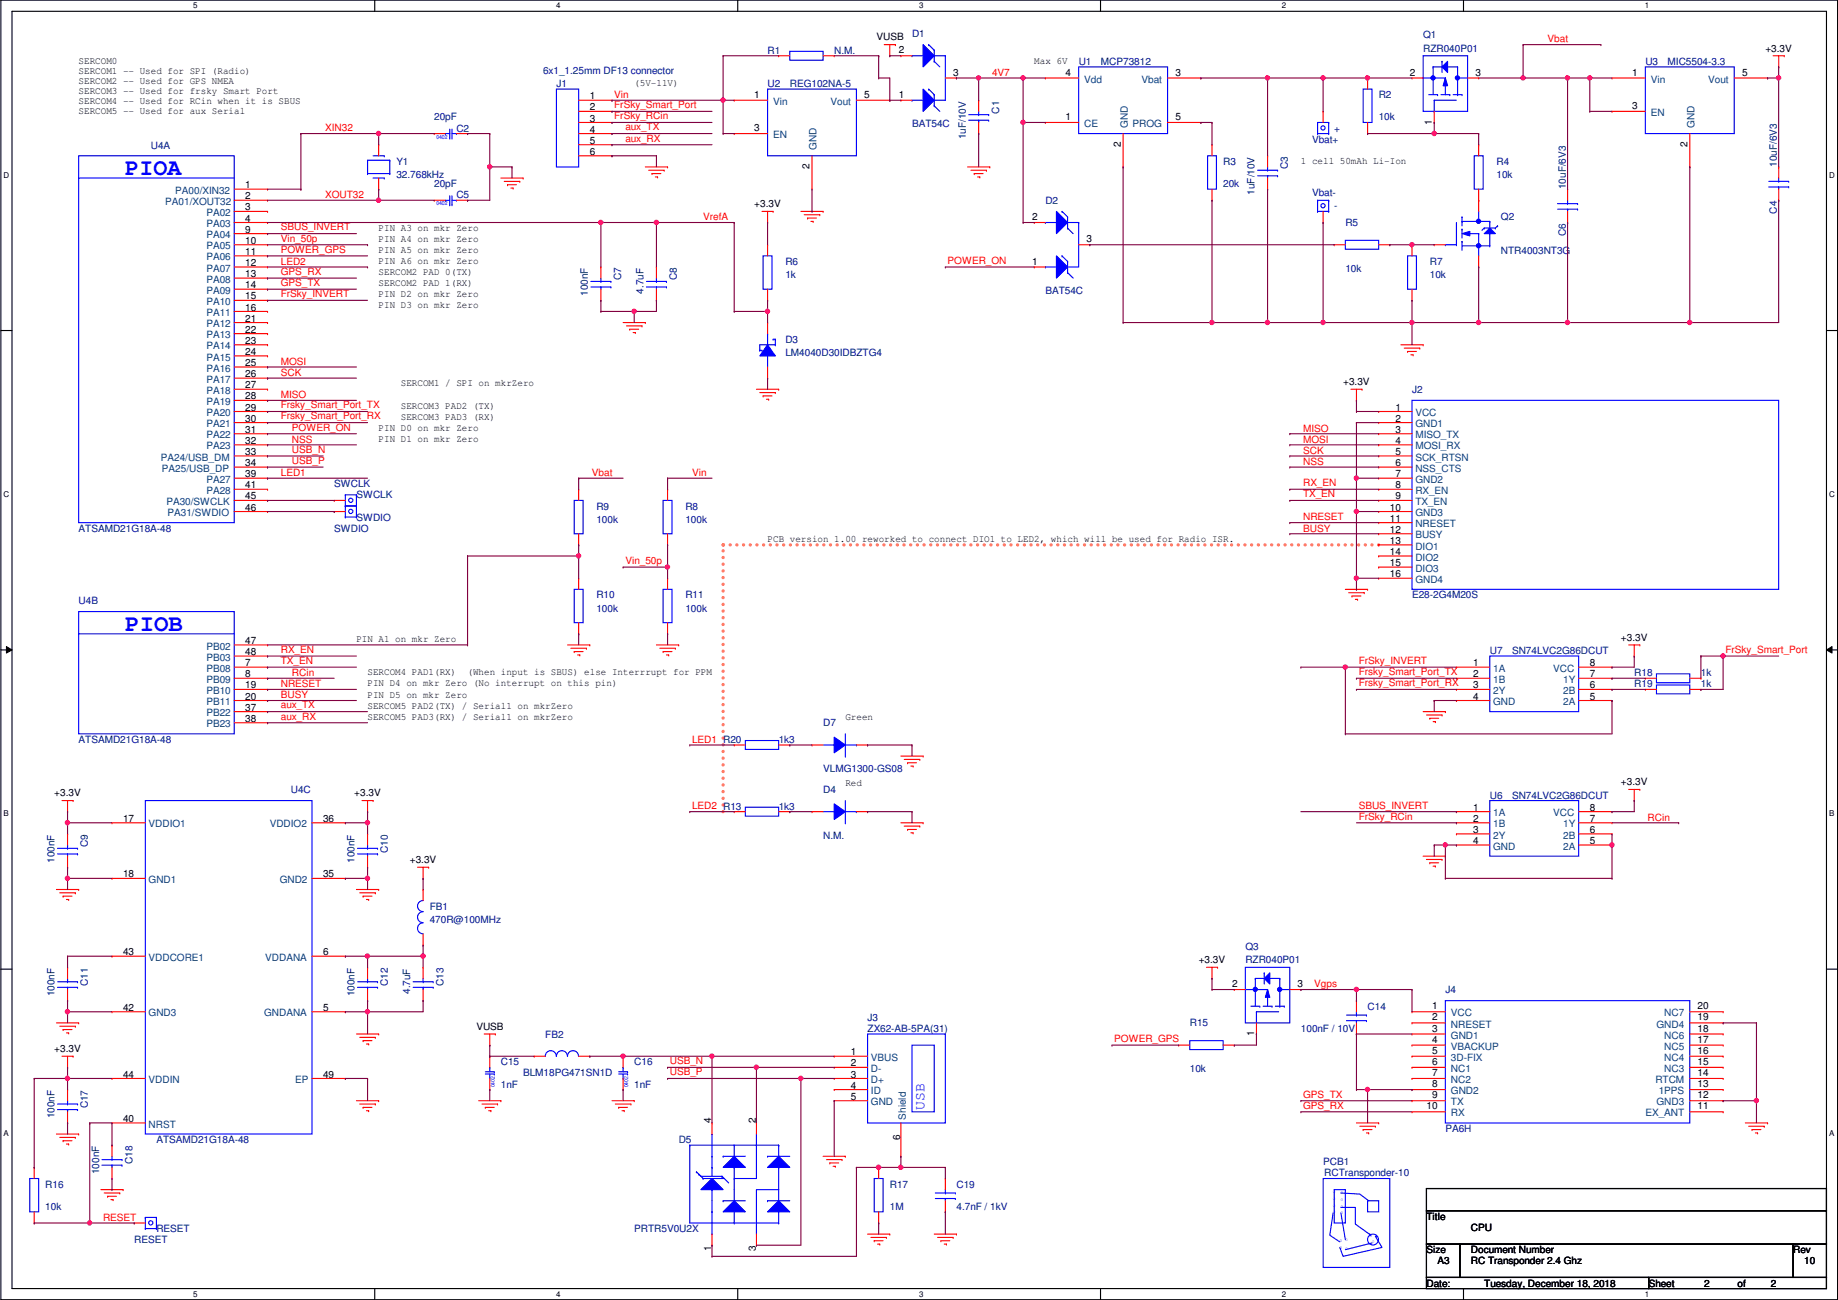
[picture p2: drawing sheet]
<svg xmlns="http://www.w3.org/2000/svg" width="420mm" height="297mm" viewBox="0 0 420 297" stroke-linecap="round" stroke-linejoin="round" font-family="sans-serif">
<defs><g id="words">
<g font-size="5.3" fill="#00f">
<text x="28.6" y="40.1">PIOA</text>
<text x="28.6" y="144.2">PIOB</text>
</g>
<text font-size="3.3" fill="#00f" x="211.3" y="253.5" transform="rotate(-90 211.3 253.5)">USB</text>
<g font-size="2.3">
<text x="200.4" y="9.2">VUSB</text>
<text x="403.6" y="11.8">+3.3V</text>
<text x="18" y="14.6">SERCOM0</text>
<text x="18" y="16.9">SERCOM1 -- Used for SPI (Radio)</text>
<text x="205.4" y="12.2">2</text>
<text x="217.9" y="17.3">3</text>
<text x="236.4" y="14.6">Max 6V</text>
<text x="243.5" y="17.3">4</text>
<text x="268.7" y="17.3">3</text>
<text x="322.3" y="17.3">2</text>
<text x="337.3" y="17.3">3</text>
<text x="373.1" y="17.3">1</text>
<text x="398.2" y="17.3">5</text>
<text x="18" y="19.2">SERCOM2 -- Used for GPS NMEA</text>
<text x="18" y="21.5">SERCOM3 -- Used for frsky Smart Port</text>
<text x="18" y="23.7">SERCOM4 -- Used for RCin when it is SBUS</text>
<text x="134.8" y="22.7">1</text>
<text x="145" y="19.7">(5V-11V)</text>
<text x="172.4" y="22.4">1</text>
<text x="197.6" y="22.4">5</text>
<text x="205.4" y="22.4">1</text>
<text x="18" y="26">SERCOM5 -- Used for aux Serial</text>
<text x="134.8" y="25.2">2</text>
<text x="134.8" y="27.8">3</text>
<text x="172.4" y="30">3</text>
<text x="243.5" y="27.4">1</text>
<text x="268.7" y="27.4">5</text>
<text x="327.3" y="28.5" transform="rotate(-90 327.3 28.5)">1</text>
<text x="373.1" y="24.9">3</text>
<text x="134.8" y="30.3">4</text>
<text x="134.8" y="32.9">5</text>
<text x="134.8" y="35.4">6</text>
<text x="256.2" y="33.6" transform="rotate(-90 256.2 33.6)">2</text>
<text x="385.7" y="33.6" transform="rotate(-90 385.7 33.6)">2</text>
<text x="185.1" y="38.7" transform="rotate(-90 185.1 38.7)">2</text>
<text x="297.4" y="37.5">1 cell 50mAh Li-Ion</text>
<text x="56.1" y="43">1</text>
<text x="56.1" y="45.6">2</text>
<text x="172.4" y="47.3">+3.3V</text>
<text x="56.1" y="48.1">3</text>
<text x="56.1" y="50.6">4</text>
<text x="56.1" y="53.2">9</text>
<text x="86.6" y="52.7">PIN A3 on mkr Zero</text>
<text x="235.9" y="50.3">2</text>
<text x="56.1" y="55.7">10</text>
<text x="56.1" y="58.3">11</text>
<text x="86.6" y="57.8">PIN A5 on mkr Zero</text>
<text x="86.6" y="55.2">PIN A4 on mkr Zero</text>
<text x="248.4" y="55.4">3</text>
<text x="56.1" y="60.8">12</text>
<text x="56.1" y="63.3">13</text>
<text x="56.1" y="65.9">14</text>
<text x="86.6" y="60.3">PIN A6 on mkr Zero</text>
<text x="86.6" y="62.9">SERCOM2 PAD 0(TX)</text>
<text x="86.6" y="65.4">SERCOM2 PAD 1(RX)</text>
<text x="235.9" y="60.5">1</text>
<text x="56.1" y="68.4">15</text>
<text x="56.1" y="71">16</text>
<text x="86.6" y="67.9">PIN D2 on mkr Zero</text>
<text x="86.6" y="70.5">PIN D3 on mkr Zero</text>
<text x="56.1" y="73.5">21</text>
<text x="56.1" y="76">22</text>
<text x="56.1" y="78.6">23</text>
<text x="56.1" y="81.1">24</text>
<text x="56.1" y="83.7">25</text>
<text x="56.1" y="86.2">26</text>
<text x="56.1" y="88.7">27</text>
<text x="91.6" y="88.3">SERCOM1 / SPI on mkrZero</text>
<text x="307" y="88">+3.3V</text>
<text x="56.1" y="91.3">28</text>
<text x="56.1" y="93.8">29</text>
<text x="91.6" y="93.3">SERCOM3 PAD2 (TX)</text>
<text x="91.6" y="95.9">SERCOM3 PAD3 (RX)</text>
<text x="319" y="93.8">1</text>
<text x="56.1" y="96.4">30</text>
<text x="56.1" y="98.9">31</text>
<text x="56.1" y="101.4">32</text>
<text x="86.6" y="98.4">PIN D0 on mkr Zero</text>
<text x="86.6" y="101">PIN D1 on mkr Zero</text>
<text x="319" y="98.9">3</text>
<text x="319" y="101.4">4</text>
<text x="319" y="96.4">2</text>
<text x="56.1" y="104">33</text>
<text x="56.1" y="106.5">34</text>
<text x="319" y="104">5</text>
<text x="319" y="106.5">6</text>
<text x="56.1" y="109.1">39</text>
<text x="56.1" y="111.6">41</text>
<text x="319" y="111.6">8</text>
<text x="319" y="109.1">7</text>
<text x="56.1" y="114.1">45</text>
<text x="56.1" y="116.7">46</text>
<text x="317.7" y="119.2">11</text>
<text x="317.7" y="116.7">10</text>
<text x="319" y="114.1">9</text>
<text x="175.5" y="123.8">PCB version 1.00 reworked to connect DIO1 to LED2, which will be used for Radio ISR.</text>
<text x="317.7" y="124.3">13</text>
<text x="317.7" y="121.8">12</text>
<text x="317.7" y="126.8">14</text>
<text x="317.7" y="129.4">15</text>
<text x="317.7" y="131.9">16</text>
<text x="56.1" y="147.2">47</text>
<text x="56.1" y="149.7">48</text>
<text x="81.5" y="146.7">PIN A1 on mkr Zero</text>
<text x="370.5" y="146.4">+3.3V</text>
<text x="56.1" y="152.2">7</text>
<text x="56.1" y="154.8">8</text>
<text x="84" y="154.3">SERCOM4 PAD1(RX)</text>
<text x="106.9" y="154.3">(When input is SBUS) else Interrrupt for PPM</text>
<text x="336.8" y="154.8">2</text>
<text x="336.8" y="152.2">1</text>
<text x="363.4" y="154.8">7</text>
<text x="363.4" y="152.2">8</text>
<text x="56.1" y="157.3">19</text>
<text x="56.1" y="159.9">20</text>
<text x="84" y="156.8">PIN D4 on mkr Zero (No interrupt on this pin)</text>
<text x="84" y="159.4">PIN D5 on mkr Zero</text>
<text x="84" y="161.9">SERCOM5 PAD2(TX) / Serial1 on mkrZero</text>
<text x="336.8" y="157.3">3</text>
<text x="336.8" y="159.9">4</text>
<text x="363.4" y="159.9">5</text>
<text x="363.4" y="157.3">6</text>
<text x="56.1" y="162.4">37</text>
<text x="56.1" y="164.9">38</text>
<text x="84" y="164.5">SERCOM5 PAD3(RX) / Serial1 on mkrZero</text>
<text x="193.2" y="164.5">Green</text>
<text x="193.2" y="179.7">Red</text>
<text x="370.5" y="179.4">+3.3V</text>
<text x="12.4" y="181.9">+3.3V</text>
<text x="81" y="181.9">+3.3V</text>
<text x="336.8" y="185.3">1</text>
<text x="363.4" y="185.3">8</text>
<text x="28.1" y="187.8">17</text>
<text x="73.9" y="187.8">36</text>
<text x="336.8" y="187.8">2</text>
<text x="336.8" y="190.3">3</text>
<text x="363.4" y="190.3">6</text>
<text x="363.4" y="187.8">7</text>
<text x="93.7" y="197.2">+3.3V</text>
<text x="336.8" y="192.9">4</text>
<text x="363.4" y="192.9">5</text>
<text x="28.1" y="200.5">18</text>
<text x="73.9" y="200.5">35</text>
<text x="28.1" y="218.3">43</text>
<text x="73.9" y="218.3">6</text>
<text x="274" y="220">+3.3V</text>
<text x="281.6" y="225.6">2</text>
<text x="296.6" y="225.6">3</text>
<text x="28.1" y="231">42</text>
<text x="73.9" y="231">5</text>
<text x="327.4" y="233.2">2</text>
<text x="327.4" y="230.6">1</text>
<text x="388.1" y="233.2">19</text>
<text x="388.1" y="230.6">20</text>
<text x="108.9" y="235.3">VUSB</text>
<text x="286.7" y="236.8" transform="rotate(-90 286.7 236.8)">1</text>
<text x="327.4" y="235.7">3</text>
<text x="327.4" y="238.3">4</text>
<text x="388.1" y="238.3">17</text>
<text x="388.1" y="235.7">18</text>
<text x="12.4" y="240.4">+3.3V</text>
<text x="194.5" y="241.1">1</text>
<text x="194.5" y="243.7">2</text>
<text x="327.4" y="240.8">5</text>
<text x="327.4" y="243.3">6</text>
<text x="327.4" y="245.9">7</text>
<text x="388.1" y="245.9">14</text>
<text x="388.1" y="243.3">15</text>
<text x="388.1" y="240.8">16</text>
<text x="28.1" y="246.2">44</text>
<text x="73.9" y="246.2">49</text>
<text x="194.5" y="246.2">3</text>
<text x="194.5" y="248.8">4</text>
<text x="194.5" y="251.3">5</text>
<text x="327.4" y="251">9</text>
<text x="327.4" y="248.4">8</text>
<text x="388.1" y="251">12</text>
<text x="388.1" y="248.4">13</text>
<text x="28.1" y="256.4">40</text>
<text x="162.6" y="256.6" transform="rotate(-90 162.6 256.6)">4</text>
<text x="172.8" y="256.6" transform="rotate(-90 172.8 256.6)">2</text>
<text x="326.1" y="253.5">10</text>
<text x="388.1" y="253.5">11</text>
<text x="205.8" y="260.4" transform="rotate(-90 205.8 260.4)">6</text>
<text x="326.1" y="278.7">Title</text>
<text x="336.2" y="281.3">CPU</text>
<text x="162.6" y="285.8" transform="rotate(-90 162.6 285.8)">1</text>
<text x="172.8" y="285.8" transform="rotate(-90 172.8 285.8)">3</text>
<text x="326.1" y="286.3">Size</text>
<text x="336.2" y="286.3">Document Number</text>
<text x="409.9" y="286.3">Rev</text>
<text x="326.1" y="294">Date:</text>
<text x="328.6" y="288.9">A3</text>
<text x="336.2" y="288.9">RC Transponder 2.4 Ghz</text>
<text x="339.3" y="294">Tuesday, December 18, 2018</text>
<text x="376.9" y="294">Sheet</text>
<text x="389.6" y="294">2</text>
<text x="397.2" y="294">of</text>
<text x="404.8" y="294">2</text>
<text x="412.4" y="288.9">10</text>
</g>
<g font-size="2.3" fill="#000080">
<text x="208.5" y="8.5">D1</text>
<text x="325.3" y="8.7">Q1</text>
<text x="325.3" y="11.8">RZR040P01</text>
<text x="124.2" y="16.8">6x1_1.25mm DF13 connector</text>
<text x="175.5" y="12.3">R1</text>
<text x="190.7" y="12.3">N.M.</text>
<text x="246.6" y="14.8">U1</text>
<text x="251.7" y="14.8">MCP73812</text>
<text x="376.1" y="14.8">U3</text>
<text x="381.2" y="14.8">MIC5504-3.3</text>
<text x="127.2" y="19.9">J1</text>
<text x="175.5" y="19.9">U2</text>
<text x="180.5" y="19.9">REG102NA-5</text>
<text x="315.2" y="22.4">R2</text>
<text x="99.3" y="27.5">20pF</text>
<text x="208.5" y="29">BAT54C</text>
<text x="228.4" y="26" transform="rotate(-90 228.4 26)">C1</text>
<text x="315.2" y="27.5">10k</text>
<text x="34.5" y="34.1">U4A</text>
<text x="104.3" y="30.1">C2</text>
<text x="220.8" y="31.8" transform="rotate(-90 220.8 31.8)">1uF/10V</text>
<text x="299.9" y="32.6">Vbat+</text>
<text x="305" y="30.1">+</text>
<text x="90.6" y="37.7">Y1</text>
<text x="90.6" y="40.7">32.768kHz</text>
<text x="279.6" y="37.7">R3</text>
<text x="294.4" y="38.7" transform="rotate(-90 294.4 38.7)">C3</text>
<text x="342.1" y="37.7">R4</text>
<text x="342.1" y="40.7">10k</text>
<text x="406.2" y="38.1" transform="rotate(-90 406.2 38.1)">10uF/6V3</text>
<text x="99.3" y="42.8">20pF</text>
<text x="104.3" y="45.3">C5</text>
<text x="239" y="46.6">D2</text>
<text x="279.6" y="42.8">20k</text>
<text x="286.8" y="44.5" transform="rotate(-90 286.8 44.5)">1uF/10V</text>
<text x="299.9" y="44.8">Vbat-</text>
<text x="305" y="47.8">-</text>
<text x="357.9" y="43.2" transform="rotate(-90 357.9 43.2)">10uF/6V3</text>
<text x="307.5" y="51.6">R5</text>
<text x="343.1" y="50.4">Q2</text>
<text x="357.9" y="53.9" transform="rotate(-90 357.9 53.9)">C6</text>
<text x="406.2" y="48.8" transform="rotate(-90 406.2 48.8)">C4</text>
<text x="343.1" y="58">NTR4003NT3G</text>
<text x="142" y="64.1" transform="rotate(-90 142 64.1)">C7</text>
<text x="154.7" y="64.1" transform="rotate(-90 154.7 64.1)">C8</text>
<text x="179.5" y="60.5">R6</text>
<text x="179.5" y="63.6">1k</text>
<text x="307.5" y="62.1">10k</text>
<text x="326.8" y="60.5">R7</text>
<text x="326.8" y="63.6">10k</text>
<text x="134.4" y="67.6" transform="rotate(-90 134.4 67.6)">100nF</text>
<text x="147.1" y="67.1" transform="rotate(-90 147.1 67.1)">4.7uF</text>
<text x="239" y="67.1">BAT54C</text>
<text x="179.5" y="78.3">D3</text>
<text x="179.5" y="81.4">LM4040D30IDBZTG4</text>
<text x="322.8" y="89.7">J2</text>
<text x="76.4" y="111.3">SWCLK</text>
<text x="81.5" y="113.9">SWCLK</text>
<text x="81.5" y="119">SWDIO</text>
<text x="136.3" y="116.4">R9</text>
<text x="136.3" y="119.5">100k</text>
<text x="156.7" y="116.4">R8</text>
<text x="156.7" y="119.5">100k</text>
<text x="18" y="121.5">ATSAMD21G18A-48</text>
<text x="76.4" y="121.5">SWDIO</text>
<text x="136.3" y="136.7">R10</text>
<text x="156.7" y="136.7">R11</text>
<text x="322.8" y="136.7">E28-2G4M20S</text>
<text x="18" y="138">U4B</text>
<text x="136.3" y="139.8">100k</text>
<text x="156.7" y="139.8">100k</text>
<text x="340.6" y="149.4">U7</text>
<text x="345.6" y="149.4">SN74LVC2G86DCUT</text>
<text x="373.6" y="154.5">R18</text>
<text x="388.8" y="154.5">1k</text>
<text x="373.6" y="157.1">R19</text>
<text x="388.8" y="157.1">1k</text>
<text x="188.2" y="165.9">D7</text>
<text x="18" y="169.8">ATSAMD21G18A-48</text>
<text x="165.3" y="169.8">R20</text>
<text x="178" y="169.8">1k3</text>
<text x="188.2" y="176.4">VLMG1300-GS08</text>
<text x="66.5" y="181.2">U4C</text>
<text x="165.3" y="185">R13</text>
<text x="178" y="185">1k3</text>
<text x="188.2" y="181.2">D4</text>
<text x="340.6" y="182.5">U6</text>
<text x="345.6" y="182.5">SN74LVC2G86DCUT</text>
<text x="188.2" y="191.6">N.M.</text>
<text x="12.5" y="197.1" transform="rotate(-90 12.5 197.1)">100nF</text>
<text x="20.1" y="193.6" transform="rotate(-90 20.1 193.6)">C9</text>
<text x="81.1" y="197.1" transform="rotate(-90 81.1 197.1)">100nF</text>
<text x="88.7" y="194.9" transform="rotate(-90 88.7 194.9)">C10</text>
<text x="98.2" y="207.9">FB1</text>
<text x="98.2" y="210.9">470R@100MHz</text>
<text x="284.7" y="217">Q3</text>
<text x="284.7" y="220">RZR040P01</text>
<text x="12.5" y="227.6" transform="rotate(-90 12.5 227.6)">100nF</text>
<text x="20.1" y="225.3" transform="rotate(-90 20.1 225.3)">C11</text>
<text x="81.1" y="227.6" transform="rotate(-90 81.1 227.6)">100nF</text>
<text x="88.7" y="225.3" transform="rotate(-90 88.7 225.3)">C12</text>
<text x="93.8" y="227.1" transform="rotate(-90 93.8 227.1)">4.7uF</text>
<text x="101.4" y="225.3" transform="rotate(-90 101.4 225.3)">C13</text>
<text x="330.4" y="226.9">J4</text>
<text x="198.3" y="233.3">J3</text>
<text x="312.6" y="230.7">C14</text>
<text x="124.7" y="237.1">FB2</text>
<text x="198.3" y="235.8">ZX62-AB-5PA(31)</text>
<text x="272" y="234.5">R15</text>
<text x="297.4" y="235.8">100nF / 10V</text>
<text x="114.5" y="243.4">C15</text>
<text x="119.6" y="246">BLM18PG471SN1D</text>
<text x="145" y="243.4">C16</text>
<text x="272" y="244.9">10k</text>
<text x="114.5" y="248.5">1nF</text>
<text x="145" y="248.5">1nF</text>
<text x="12.5" y="255.6" transform="rotate(-90 12.5 255.6)">100nF</text>
<text x="20.1" y="253.3" transform="rotate(-90 20.1 253.3)">C17</text>
<text x="35.8" y="261.2">ATSAMD21G18A-48</text>
<text x="155.1" y="261.2">D5</text>
<text x="330.4" y="258.7">PA6H</text>
<text x="22.6" y="268.3" transform="rotate(-90 22.6 268.3)">100nF</text>
<text x="30.3" y="266" transform="rotate(-90 30.3 266)">C18</text>
<text x="302.5" y="266.3">PCB1</text>
<text x="302.7" y="268.8">RCTransponder-10</text>
<text x="10.4" y="271.4">R16</text>
<text x="203.4" y="271.4">R17</text>
<text x="218.6" y="271.4">C19</text>
<text x="10.4" y="276.4">10k</text>
<text x="35.8" y="281.5">RESET</text>
<text x="145" y="281.5">PRTR5V0U2X</text>
<text x="203.4" y="276.4">1M</text>
<text x="218.6" y="276.4">4.7nF / 1kV</text>
<text x="30.7" y="284.1">RESET</text>
</g>
<g font-size="2.3" fill="#f00">
<text x="353.8" y="9.7">Vbat</text>
<text x="226.8" y="17.3">4V7</text>
<text x="140.4" y="22.4">Vin</text>
<text x="140.4" y="24.7">FrSky_Smart_Port</text>
<text x="140.4" y="27.3">FrSky_RCin</text>
<text x="142.9" y="29.8">aux_TX</text>
<text x="74.4" y="30">XIN32</text>
<text x="142.9" y="32.3">aux_RX</text>
<text x="74.4" y="45.3">XOUT32</text>
<text x="64.2" y="52.7">SBUS_INVERT</text>
<text x="160.7" y="50.3">VrefA</text>
<text x="64.2" y="57.7">POWER_GPS</text>
<text x="64.2" y="55.2">Vin_50p</text>
<text x="64.2" y="60.5">LED2</text>
<text x="64.2" y="62.8">GPS_RX</text>
<text x="64.2" y="65.4">GPS_TX</text>
<text x="216.6" y="60.3">POWER_ON</text>
<text x="64.2" y="67.9">FrSky_INVERT</text>
<text x="64.2" y="83.4">MOSI</text>
<text x="64.2" y="85.9">SCK</text>
<text x="64.2" y="93.3">Frsky_Smart_Port_TX</text>
<text x="64.2" y="95.8">Frsky_Smart_Port_RX</text>
<text x="64.2" y="91">MISO</text>
<text x="66.7" y="98.4">POWER_ON</text>
<text x="66.7" y="101.1">NSS</text>
<text x="297.9" y="98.6">MISO</text>
<text x="297.9" y="101.1">MOSI</text>
<text x="66.7" y="103.5">USB_N</text>
<text x="66.7" y="106">USB_P</text>
<text x="297.9" y="103.7">SCK</text>
<text x="297.9" y="106.2">NSS</text>
<text x="64.2" y="108.8">LED1</text>
<text x="135.3" y="108.8">Vbat</text>
<text x="158.2" y="108.8">Vin</text>
<text x="297.9" y="111.1">RX_EN</text>
<text x="297.9" y="113.6">TX_EN</text>
<text x="297.9" y="118.9">NRESET</text>
<text x="297.9" y="121.5">BUSY</text>
<text x="142.9" y="128.9">Vin_50p</text>
<text x="64.2" y="149.2">RX_EN</text>
<text x="394.4" y="149.2">FrSky_Smart_Port</text>
<text x="64.2" y="151.7">TX_EN</text>
<text x="66.7" y="154.5">RCin</text>
<text x="310.6" y="151.7">FrSky_INVERT</text>
<text x="310.6" y="154.3">Frsky_Smart_Port_TX</text>
<text x="64.2" y="161.9">aux_TX</text>
<text x="64.2" y="157">NRESET</text>
<text x="64.2" y="159.6">BUSY</text>
<text x="310.6" y="156.8">Frsky_Smart_Port_RX</text>
<text x="64.2" y="164.4">aux_RX</text>
<text x="158.2" y="169.7">LED1</text>
<text x="158.2" y="185">LED2</text>
<text x="310.6" y="184.7">SBUS_INVERT</text>
<text x="310.6" y="187.3">FrSky_RCin</text>
<text x="376.6" y="187.5">RCin</text>
<text x="300.4" y="225.6">Vgps</text>
<text x="254.7" y="238.1">POWER_GPS</text>
<text x="153.1" y="243.2">USB_N</text>
<text x="153.1" y="245.7">USB_P</text>
<text x="297.9" y="250.8">GPS_TX</text>
<text x="297.9" y="253.3">GPS_RX</text>
<text x="23.6" y="278.9">RESET</text>
</g>
<g font-size="2.3" fill="#004080">
<text x="176.7" y="24">Vin</text>
<text x="189.9" y="24">Vout</text>
<text x="247.9" y="18.9">Vdd</text>
<text x="260.9" y="18.9">Vbat</text>
<text x="377.4" y="18.9">Vin</text>
<text x="390.5" y="18.9">Vout</text>
<text x="247.9" y="29">CE</text>
<text x="257.8" y="29.3" transform="rotate(-90 257.8 29.3)">GND</text>
<text x="258.9" y="29">PROG</text>
<text x="377.4" y="26.5">EN</text>
<text x="387.3" y="29.3" transform="rotate(-90 387.3 29.3)">GND</text>
<text x="176.7" y="31.6">EN</text>
<text x="186.7" y="34.3" transform="rotate(-90 186.7 34.3)">GND</text>
<text x="37.8" y="46.8">PA01/XOUT32</text>
<text x="40.1" y="44.3">PA00/XIN32</text>
<text x="47.2" y="49.4">PA02</text>
<text x="47.2" y="51.9">PA03</text>
<text x="47.2" y="54.4">PA04</text>
<text x="47.2" y="57">PA05</text>
<text x="47.2" y="59.5">PA06</text>
<text x="47.2" y="62.1">PA07</text>
<text x="47.2" y="64.6">PA08</text>
<text x="47.2" y="67.1">PA09</text>
<text x="47.2" y="69.7">PA10</text>
<text x="47.2" y="72.2">PA11</text>
<text x="47.2" y="74.8">PA12</text>
<text x="47.2" y="77.3">PA13</text>
<text x="47.2" y="79.8">PA14</text>
<text x="47.2" y="82.4">PA15</text>
<text x="47.2" y="84.9">PA16</text>
<text x="47.2" y="87.5">PA17</text>
<text x="47.2" y="90">PA18</text>
<text x="47.2" y="92.5">PA19</text>
<text x="47.2" y="95.1">PA20</text>
<text x="323.5" y="95.1">VCC</text>
<text x="47.2" y="97.6">PA21</text>
<text x="47.2" y="100.2">PA22</text>
<text x="323.5" y="100.2">MISO_TX</text>
<text x="323.5" y="97.6">GND1</text>
<text x="36.8" y="105.2">PA24/USB_DM</text>
<text x="37" y="107.8">PA25/USB_DP</text>
<text x="47.2" y="102.7">PA23</text>
<text x="323.5" y="102.7">MOSI_RX</text>
<text x="323.5" y="105.2">SCK_RTSN</text>
<text x="323.5" y="107.8">NSS_CTS</text>
<text x="47.2" y="110.3">PA27</text>
<text x="47.2" y="112.9">PA28</text>
<text x="323.5" y="112.9">RX_EN</text>
<text x="323.5" y="110.3">GND2</text>
<text x="38" y="115.4">PA30/SWCLK</text>
<text x="38.3" y="117.9">PA31/SWDIO</text>
<text x="323.5" y="117.9">GND3</text>
<text x="323.5" y="115.4">TX_EN</text>
<text x="323.5" y="125.6">DIO1</text>
<text x="323.5" y="123">BUSY</text>
<text x="323.5" y="120.5">NRESET</text>
<text x="323.5" y="128.1">DIO2</text>
<text x="323.5" y="130.6">DIO3</text>
<text x="323.5" y="133.2">GND4</text>
<text x="47.2" y="148.4">PB02</text>
<text x="47.2" y="151">PB03</text>
<text x="47.2" y="153.5">PB08</text>
<text x="341.3" y="153.5">1A</text>
<text x="355" y="153.5">VCC</text>
<text x="47.2" y="156">PB09</text>
<text x="47.2" y="158.6">PB10</text>
<text x="47.2" y="161.1">PB11</text>
<text x="341.3" y="156">1B</text>
<text x="341.3" y="158.6">2Y</text>
<text x="341.3" y="161.1">GND</text>
<text x="357.3" y="161.1">2A</text>
<text x="357.3" y="158.6">2B</text>
<text x="357.3" y="156">1Y</text>
<text x="47.2" y="163.7">PB22</text>
<text x="47.2" y="166.2">PB23</text>
<text x="34" y="189.1">VDDIO1</text>
<text x="61.7" y="189.1">VDDIO2</text>
<text x="341.3" y="189.1">1B</text>
<text x="341.3" y="186.5">1A</text>
<text x="341.3" y="191.6">2Y</text>
<text x="355" y="186.5">VCC</text>
<text x="357.3" y="191.6">2B</text>
<text x="357.3" y="189.1">1Y</text>
<text x="341.3" y="194.1">GND</text>
<text x="357.3" y="194.1">2A</text>
<text x="34" y="201.8">GND1</text>
<text x="64" y="201.8">GND2</text>
<text x="34" y="219.5">VDDCORE1</text>
<text x="60.7" y="219.5">VDDANA</text>
<text x="34" y="232.2">GND3</text>
<text x="60.4" y="232.2">GNDANA</text>
<text x="331.7" y="232.2">VCC</text>
<text x="380.4" y="232.2">NC7</text>
<text x="331.7" y="237.3">GND1</text>
<text x="331.7" y="239.9">VBACKUP</text>
<text x="331.7" y="234.8">NRESET</text>
<text x="378.7" y="234.8">GND4</text>
<text x="380.4" y="239.9">NC5</text>
<text x="380.4" y="237.3">NC6</text>
<text x="199.1" y="242.4">VBUS</text>
<text x="199.1" y="244.9">D-</text>
<text x="331.7" y="242.4">3D-FIX</text>
<text x="331.7" y="244.9">NC1</text>
<text x="380.4" y="244.9">NC3</text>
<text x="380.4" y="242.4">NC4</text>
<text x="34" y="247.5">VDDIN</text>
<text x="67.5" y="247.5">EP</text>
<text x="199.1" y="247.5">D+</text>
<text x="199.1" y="250">ID</text>
<text x="331.7" y="250">GND2</text>
<text x="331.7" y="247.5">NC2</text>
<text x="378.4" y="247.5">RTCM</text>
<text x="379.2" y="250">1PPS</text>
<text x="34" y="257.6">NRST</text>
<text x="199.1" y="252.6">GND</text>
<text x="207" y="255.8" transform="rotate(-90 207 255.8)">Shield</text>
<text x="331.7" y="255.1">RX</text>
<text x="331.7" y="252.6">TX</text>
<text x="376.2" y="255.1">EX_ANT</text>
<text x="378.7" y="252.6">GND3</text>
</g>
<g font-size="1.8">
<text x="44.2" y="1.9">5</text>
<text x="127.1" y="1.9">4</text>
<text x="210.1" y="1.9">3</text>
<text x="293" y="1.9">2</text>
<text x="376" y="1.9">1</text>
<text x=".8" y="40.6">D</text>
<text x="418.2" y="40.6">D</text>
<text x=".8" y="113.6">C</text>
<text x="418.2" y="113.6">C</text>
<text x=".8" y="186.6">B</text>
<text x="418.2" y="186.6">B</text>
<text x=".8" y="259.5">A</text>
<text x="418.2" y="259.5">A</text>
<text x="44.2" y="296.3">5</text>
<text x="127.1" y="296.3">4</text>
<text x="210.1" y="296.3">3</text>
<text x="293" y="296.3">2</text>
<text x="376" y="296.3">1</text>
</g>
<g font-size="1.3" fill="#00f">
<text x="99.8" y="31.7">0402</text>
<text x="99.8" y="46.9">0402</text>
<text x="113.1" y="248.5" transform="rotate(-90 113.1 248.5)">0402</text>
<text x="143.6" y="248.5" transform="rotate(-90 143.6 248.5)">0402</text>
</g>
<g font-size="1" fill="#00f">
<text x="304.7" y="272.7">O</text>
<text x="304.7" y="274.2">O</text>
<text x="304.7" y="275.7">O</text>
<text x="306.5" y="276">O</text>
<text x="306.5" y="274.4">O</text>
<text x="306.5" y="272.9">O</text>
<text x="304.7" y="277.2">O</text>
<text x="306.5" y="277.5">O</text>
<text x="306.3" y="283.8">O</text>
<text x="306.3" y="285.4">O</text>
<text x="307.5" y="283.6">O</text>
<text x="307.5" y="285.6">O</text>
<text x="313.1" y="282.6">O</text>
<text x="313.6" y="284.1">O</text>
<text x="314.4" y="282.8">O</text>
</g>
</g></defs>
<path d="M.2 0h419.9v297h-419.9zM2.7 2.6h414.8v291.8h-414.8z" fill="none" stroke="#000" stroke-width=".25"/>
<g fill="#fff">
<path d="M44.2 .3h1v2h-1z"/>
<path d="M44.2 294.7h1v2h-1z"/>
</g>
<path d="M85.7 0v2.6M85.7 294.4v2.6" fill="none" stroke="#000" stroke-width=".25"/>
<g fill="#fff">
<path d="M127.1 .3h1v2h-1z"/>
<path d="M127.1 294.7h1v2h-1z"/>
</g>
<path d="M168.6 0v2.6M168.6 294.4v2.6" fill="none" stroke="#000" stroke-width=".25"/>
<g fill="#fff">
<path d="M210.1 .3h1v2h-1z"/>
<path d="M210.1 294.7h1v2h-1z"/>
</g>
<path d="M251.6 0v2.6M251.6 294.4v2.6" fill="none" stroke="#000" stroke-width=".25"/>
<g fill="#fff">
<path d="M293 .3h1v2h-1z"/>
<path d="M293 294.7h1v2h-1z"/>
</g>
<path d="M334.5 0v2.6M334.5 294.4v2.6" fill="none" stroke="#000" stroke-width=".25"/>
<g fill="#fff">
<path d="M376 .3h1v2h-1z"/>
<path d="M376 294.7h1v2h-1z"/>
<path d="M.8 39h1.3v2h-1.3z"/>
<path d="M418.2 39h1.2v2h-1.2z"/>
<path d="M.8 112h1.3v2h-1.3z"/>
<path d="M418.2 112h1.2v2h-1.2z"/>
</g>
<path d="M.2 75.5h2.5M417.5 75.5h2.6" fill="none" stroke="#000" stroke-width=".25"/>
<g fill="#fff">
<path d="M.8 185h1.2v1.9h-1.2z"/>
<path d="M418.2 185h1.1v1.9h-1.1z"/>
</g>
<path d="M.2 148.5h2.5M417.5 148.5h2.6" fill="none" stroke="#000" stroke-width=".25"/>
<path d="M1.5 147.7l1.2 .8-1.2 .7zM417.5 148.5l1.3-.8v1.5z" fill="#000"/>
<path d="M1.5 147.7l1.2 .8-1.2 .7zM417.5 148.5l1.3-.8v1.5z" fill="none" stroke="#000" stroke-width=".23"/>
<g fill="#fff">
<path d="M.8 257.9h1.2v2h-1.2z"/>
<path d="M418.2 257.9h1.1v2h-1.1z"/>
</g>
<path d="M.2 221.4h2.5M417.5 221.4h2.6" fill="none" stroke="#000" stroke-width=".25"/>
<path d="M315.2 124.5h-149.9" fill="none" stroke="#ff8040" stroke-width=".76" stroke-dasharray="0 1.5"/>
<circle cx="165.3" cy="124.5" r=".38" fill="#ff8040" stroke-dasharray="0 1.5"/>
<path d="M165.3 185.5v-61" fill="none" stroke="#ff8040" stroke-width=".76" stroke-dasharray="0 1.5"/>
<circle cx="165.3" cy="124.5" r=".38" fill="#ff8040" stroke-dasharray="0 1.5"/>
<g fill="none" stroke="#f00" stroke-width=".25">
<path d="M202.1 10.2h2.6M203.4 12.7h.1M203.4 10.2v2.5M204.7 10.2h.1M405.3 12.7h2.6M406.6 15.3h.1M406.6 12.7v2.6M407.9 12.7h.1M99.3 30.5h.1M99.3 30.5h2.5M104.3 30.5h2.6M106.9 30.5h.1"/>
<path d="M147.5 38.1h5.1M148.3 38.9h3.5M149 39.7h.1M149 39.7h2.1M151.8 38.9h.1M152.6 38.1h.1M221.2 38.1h5.1M221.9 38.9h3.6M222.7 39.7h.1M222.7 39.7h2M225.5 38.9h.1M226.3 38.1h.1"/>
<path d="M114.5 40.7h5.1M115.3 41.4h3.5M116 42.2h.1M116 42.2h2.1M116.8 43h.5M117.3 43h.1M118.8 41.4h.1M119.6 40.7h.1M149.8 40.4h.5M150.3 40.4h.1M174.2 48.3h2.5M175.5 50.8h.1"/>
<path d="M175.5 48.3v2.5M176.7 48.3h.1M183.1 48.3h5.1M183.8 49.1h3.6M184.6 49.8h.1M184.6 49.8h2M185.4 50.6h.5M185.9 50.6h.1M187.4 49.1h.1M188.2 48.3h.1M223.5 40.4h.5M224 40.4h.1"/>
<path d="M322.8 55.9h.1M322.8 55.9v2.6M142.4 73.7h5.1M143.2 74.5h3.6M144 75.2h.1M144 75.2h2M144.7 76h.5M145.2 76h.1M146.8 74.5h.1M147.5 73.7h.1M320.2 78.8h5.1M321 79.5h3.6"/>
<path d="M322.8 68.6h.1M322.8 66.1v2.5M324.6 79.5h.1M325.3 78.8h.1M172.9 88.9h5.1M173.7 89.7h3.5M174.4 90.5h.1M174.4 90.5h2.1M175.2 91.2h.5M175.7 91.2h.1M177.2 89.7h.1M178 88.9h.1"/>
<path d="M308.8 88.9h2.6M310.1 91.5h.1M310.1 88.9v2.6M311.4 88.9h.1M321.8 80.3h.1M321.8 80.3h2M322.5 81.1h.5M323 81.1h.1M307.5 134.7h5.1M308.3 135.4h3.6M309.1 136.2h.1M309.1 136.2h2"/>
<path d="M309.8 136.9h.5M310.3 136.9h.1M311.9 135.4h.1M312.6 134.7h.1M129.7 147.4h5.1M130.5 148.1h3.6M131.3 148.9h.1M131.3 148.9h2M132 149.6h.5M132.5 149.6h.1M134.1 148.1h.1M134.8 147.4h.1"/>
<path d="M150.1 147.4h5M150.8 148.1h3.6M151.6 148.9h.1M151.6 148.9h2M152.3 149.6h.6M152.9 149.6h.1M154.4 148.1h.1M155.1 147.4h.1M372.3 147.4h2.6M373.6 149.9h.1M373.6 147.4v2.5M374.9 147.4h.1"/>
<path d="M376.1 155h.1M376.1 155h2.6M386.3 155h2.5M388.8 155h.1M205.9 172.8h5.1M206.7 173.5h3.6M207.5 174.3h.1M207.5 174.3h2M208.2 175h.5M208.7 175h.1M210.3 173.5h.1M211 172.8h.1"/>
<path d="M325.3 162.6h5.1M326.1 163.4h3.5M326.8 164.1h.1M326.8 164.1h2.1M327.6 164.9h.5M328.1 164.9h.1M329.6 163.4h.1M330.4 162.6h.1M14.2 182.9h2.5M15.4 185.5h.1M15.4 182.9v2.6M16.7 182.9h.1"/>
<path d="M82.8 182.9h2.5M84 185.5h.1M84 182.9v2.6M85.3 182.9h.1M95.5 198.2h2.5M96.7 198.2v2.5M98 198.2h.1M205.9 188h5.1M206.7 188.8h3.6M207.5 189.5h.1M207.5 189.5h2M208.2 190.3h.5"/>
<path d="M208.7 190.3h.1M210.3 188.8h.1M211 188h.1M325.3 195.6h5.1M326.1 196.4h3.5M326.8 197.1h.1M326.8 197.1h2.1M327.6 197.9h.5M328.1 197.9h.1M329.6 196.4h.1M330.4 195.6h.1M372.3 180.4h2.6"/>
<path d="M373.6 182.9h.1M373.6 180.4v2.5M374.9 180.4h.1M12.9 203.2h5.1M13.7 204h3.5M14.4 204.8h.1M14.4 204.8h2.1M15.2 205.5h.5M15.7 205.5h.1M17.2 204h.1M18 203.2h.1M81.5 203.2h5.1"/>
<path d="M82.2 204h3.6M83 204.8h.1M83 204.8h2M83.8 205.5h.5M84.3 205.5h.1M85.8 204h.1M86.6 203.2h.1M96.7 200.7h.1M12.9 233.7h5.1M13.7 234.5h3.5M14.4 235.2h.1M14.4 235.2h2.1"/>
<path d="M15.2 236h.5M15.7 236h.1M17.2 234.5h.1M18 233.7h.1M81.5 236.3h5.1M82.2 237h3.6M83 237.8h.1M83 237.8h2M83.8 238.5h.5M84.3 238.5h.1M85.8 237h.1M86.6 236.3h.1"/>
<path d="M110.7 236.3h2.5M112 238.8h.1M112 236.3v2.5M113.2 236.3h.1M275.8 221h2.5M277.1 223.6h.1M277.1 221v2.6M278.3 221h.1M12.9 259.1h5.1M13.7 259.9h3.5M14.2 241.3h2.5M15.4 243.9h.1"/>
<path d="M15.4 241.3v2.6M16.7 241.3h.1M17.2 259.9h.1M18 259.1h.1M81.5 251.5h5.1M82.2 252.3h3.6M83 253h.1M83 253h2M83.8 253.8h.5M84.3 253.8h.1M85.8 252.3h.1M86.6 251.5h.1"/>
<path d="M109.4 251.5h5.1M110.2 252.3h3.5M110.9 253h.1M110.9 253h2.1M111.7 253.8h.5M112.2 253.8h.1M113.7 252.3h.1M114.5 251.5h.1M139.9 251.5h5.1M140.7 252.3h3.5M141.4 253h.1M141.4 253h2.1"/>
<path d="M142.2 253.8h.5M142.7 253.8h.1M144.2 252.3h.1M145 251.5h.1M310.1 256.6h5.1M310.8 257.3h3.6M311.6 258.1h.1M311.6 258.1h2M312.4 258.9h.5M312.9 258.9h.1M314.4 257.3h.1M315.2 256.6h.1"/>
<path d="M399 256.6h5.1M399.7 257.3h3.6M400.5 258.1h.1M400.5 258.1h2M401.3 258.9h.5M401.8 258.9h.1M403.3 257.3h.1M404.1 256.6h.1M14.4 260.6h.1M14.4 260.6h2.1M15.2 261.4h.5M15.7 261.4h.1"/>
<path d="M23.1 271.8h5M23.8 272.6h3.6M24.6 273.3h.1M24.6 273.3h2M25.3 274.1h.6M25.9 274.1h.1M27.4 272.6h.1M28.1 271.8h.1M188.2 264.2h5M188.9 265h3.6M189.7 265.7h.1M189.7 265.7h2"/>
<path d="M190.4 266.5h.6M191 266.5h.1M192.5 265h.1M193.2 264.2h.1M216.1 276.9h.1M216.1 269.3h.1M216.1 269.3v2.5M216.1 274.4v2.5M198.3 282h5.1M199.1 282.7h3.5M199.8 283.5h.1M199.8 283.5h2.1"/>
<path d="M200.6 284.3h.5M201.1 284.3h.1M202.6 282.7h.1M203.4 282h.1M213.6 282h5M214.3 282.7h3.6M215.1 283.5h.1M215.1 283.5h2M215.8 284.3h.6M216.4 284.3h.1M217.9 282.7h.1M218.6 282h.1"/>
</g>
<path d="M326.1 271.6h91.4v5h-91.4zM326.1 276.6h91.4v7.7h-91.4zM326.1 284.3h7.6v7.6h-7.6zM326.1 291.9h50.8v2.5h-50.8zM333.7 284.3h76.2v7.6h-76.2zM376.9 291.9h40.6v2.5h-40.6zM409.9 284.3h7.6v7.6h-7.6z" fill="none" stroke="#000" stroke-width=".25"/>
<g fill="none" stroke="#00f" stroke-width=".25">
<path d="M101.8 30.5h.1M101.8 30.5h1M102.8 31.5h.1M102.8 29.5v2M103.3 31.5h.1M103.3 29.5v2M103.3 30.5h1M104.3 30.5h.1M321.8 58.5h2v7.6h-2zM378.7 154h7.6v2h-7.6zM213.8 272.6h4.6M213.8 273.9h4.6"/>
<path d="M216.1 273.9h.1M216.1 272.6h.1M216.1 271.8v.8M216.1 273.9v.5M218.4 272.6h.1M218.4 273.9h.1"/>
</g>
<path d="M289 223.6l1.3-1.3v2.5z" fill="#00f"/>
<g fill="none" stroke="#00f" stroke-width=".25">
<path d="M286 229.9h2M287 223.6h.1M287 223.6v6.3M287 223.6h5.6M287.2 231.2h.1M287.2 233.7h.1M287.2 231.2h5.1M287.2 231.2v2.5M288 229.9h.1M288.7 229.9h2.1M289 223.6l1.3-1.3v2.5zM289 222.3h.1"/>
<path d="M289 222.3v2.5M289.8 226.1h.1M289.8 226.1v3.8M290.8 229.9h.1M291.5 229.9h2.1M292.6 223.6h.1M292.6 229.9h.1M292.6 223.6v6.3M293.6 229.9h.1"/>
</g>
<path d="M289.8 226.1l.5 1.8h-1z" fill="#00f"/>
<path d="M289.8 226.1l.5 1.8h-1z" fill="none" stroke="#00f" stroke-width=".25"/>
<circle cx="292.5" cy="226.1" r=".49" fill="#00f"/>
<circle cx="292.5" cy="226.1" r=".49" fill="none" stroke="#00f" stroke-width=".25"/>
<circle cx="286.9" cy="226.1" r=".49" fill="#00f"/>
<g fill="none" stroke="#00f" stroke-width=".25">
<path d="M208.5 12.7h.1M208.5 12.7h2.5M213.6 12.7h.1M213.6 12.7h2.5M208.5 22.9h.1M208.5 22.9h2.5M212.3 20.4h.1M212.3 20.4l1.3 1.2M213.6 22.9h.1M213.6 24.2h.1M213.6 21.6h.1M213.6 22.9h2.5"/>
<path d="M213.6 24.2l1.2 1.2M213.6 21.6v2.6M78.9 118.2h.1M78.9 115.6h.1M78.9 118.2h2.6M78.9 115.6v2.6M78.9 115.6h2.6M81.5 118.2h.1M81.5 115.6h.1M81.5 115.6v2.6M284.7 221h10.1v12.7h-10.1zM284.7 226.1h5.1"/>
<path d="M287.2 226.1h.1M292.3 226.1h.1M292.3 226.1h2.5"/>
<circle cx="80.2" cy="116.9" r=".49"/>
<circle cx="286.9" cy="226.1" r=".49"/>
</g>
<path d="M76.4 116.9h.1M76.4 116.9h2.5M282.1 226.1h.1M282.1 226.1h2.6M287.2 236.3h.1M287.2 233.7v2.6M294.8 226.1h2.6M297.4 226.1h.1" fill="none" stroke="#f00" stroke-width=".25"/>
<path d="M211 20.4l2.6 2.5-2.6 2.5z" fill="#00f"/>
<path d="M212.3 10.2h.1M212.3 10.2l1.3 1.3M213.6 11.5h.1M213.6 14h.1M213.6 11.5v2.5M213.6 14l1.2 1.3M216.1 12.7h.1M216.1 12.7v10.2M211 20.4l2.6 2.5-2.6 2.5z" fill="none" stroke="#00f" stroke-width=".25"/>
<path d="M211 10.2l2.6 2.5-2.6 2.6z" fill="#00f"/>
<path d="M211 10.2l2.6 2.5-2.6 2.6zM13.2 252.3h4.5M13.2 253.5h4.5M15.4 253.5h.1M15.4 252.3h.1M15.4 251.5v.8M15.4 253.5v.5M17.7 252.3h.1M17.7 253.5h.1" fill="none" stroke="#00f" stroke-width=".25"/>
<path d="M205.9 12.7h.1M205.9 12.7h2.6M216.1 17.8h2.5M218.6 17.8h.1M205.9 22.9h.1M205.9 22.9h2.6M15.4 256.6h.1M15.4 249h.1M15.4 249v2.5M15.4 254v2.6" fill="none" stroke="#f00" stroke-width=".25"/>
<path d="M340.6 52.1l1.2 1.3h-2.5z" fill="#00f"/>
<g fill="none" stroke="#00f" stroke-width=".25">
<path d="M330.4 55.9h.1M330.4 55.9h2.5M332.9 55.9h.1M332.9 50.8v5.1M334.2 55.2h.1M334.2 52.4h.1M334.2 49.6h.1M334.2 50.6h.1M334.2 49.6v2M334.2 52.4v2M334.2 55.2v2M334.2 56.2h6.4"/>
<path d="M334.2 50.6h6.4M335.5 53.4h2.5M338 50.6h.1M338 53.4h.1M338 56.2h.1M338 55.9h.1M338 48.3v2.3M338 53.4v5.1M339.3 52.1h.1M339.3 52.1h2.5M339.3 52.1l-.5 .5M340.6 52.1l1.2 1.3h-2.5z"/>
<path d="M340.6 56.2h.1M340.6 53.4h.1M340.6 50.6h.1M340.6 50.6v1.5M340.6 53.4v2.8M341.8 52.1h.1M342.3 51.6h.1M342.3 51.6l-.5 .5"/>
</g>
<path d="M334.2 53.4l1.8-.5v1z" fill="#00f"/>
<path d="M334.2 53.4l1.8-.5v1z" fill="none" stroke="#00f" stroke-width=".25"/>
<circle cx="338" cy="50.6" r=".49" fill="#00f"/>
<circle cx="338" cy="50.6" r=".49" fill="none" stroke="#00f" stroke-width=".25"/>
<circle cx="338" cy="56.1" r=".49" fill="#00f"/>
<g fill="none" stroke="#00f" stroke-width=".25">
<path d="M84 36.6h.1M84 39.7h.1M84 39.7h5.1M84 36.6h5.1M84 36.6v3.1M85.3 35.6h2.5M87.8 35.6h.1M89.1 39.7h.1M89.1 36.6h.1M89.1 36.6v3.1M175.5 20.4h20.3v15.2h-20.3zM85.3 40.7h2.5"/>
<path d="M87.8 40.7h.1M356.1 46.5h4.5M356.1 47.8h4.5M358.3 47.8h.1M358.3 46.5h.1M358.3 45.8v.7M358.3 47.8v.5M360.6 46.5h.1M360.6 47.8h.1M131.3 114.3h2v7.7h-2zM188.2 170.2h2.5M190.7 170.2h.1"/>
<path d="M193.2 170.2h2.6M195.8 170.2h.1M170.4 184.4h7.6v2.1h-7.6zM96.7 205.8a1.25 1.25 0 0 0-1.2 1.2 1.25 1.25 0 0 0 1.2 1.3 1.27 1.27 0 0 0-1.3 1.2 1.27 1.27 0 0 0 1.3 1.3M96.7 210.9a1.25 1.25 0 0 0-1.2 1.2 1.25 1.25 0 0 0 1.2 1.3M13.2 224.3h4.5M13.2 225.6h4.5M15.4 225.6h.1M15.4 224.3h.1M15.4 223.6v.7M15.4 225.6v.5M17.7 224.3h.1"/>
<path d="M17.7 225.6h.1M330.4 228.6h55.9v28h-55.9zM23.3 265h4.6M23.3 266.2h4.6M25.6 266.2h.1M25.6 265h.1M25.6 264.2v.8M25.6 266.2v.5M27.9 265h.1M27.9 266.2h.1M199.8 269.3h2.1v7.6h-2.1z"/>
<circle cx="338" cy="56.1" r=".49"/>
</g>
<g fill="none" stroke="#f00" stroke-width=".25">
<path d="M86.6 33.1h.1M86.6 33.1v2.5M167.8 22.9h.1M167.8 30.5h.1M167.8 22.9h7.7M167.8 30.5h7.7M185.6 35.6v7.6M195.8 22.9h7.6M203.4 22.9h.1M86.6 43.2h.1M86.6 40.7v2.5M185.6 43.2h.1"/>
<path d="M327.9 55.9h.1M327.9 55.9h2.5M338 45.8h.1M338 45.8v2.5M338 58.5v2.5M358.3 50.8h.1M358.3 43.2h.1M358.3 43.2v2.6M358.3 48.3v2.5M338 61h.1M132.3 111.8h.1M132.3 111.8v2.5"/>
<path d="M132.3 124.5h.1M132.3 122v2.5M167.8 185.5h.1M167.8 185.5h2.6M178 185.5h2.5M180.5 185.5h.1M96.7 203.2h.1M96.7 215.9h.1M96.7 203.2v2.6M96.7 213.4v2.5M15.4 228.6h.1M15.4 221h.1"/>
<path d="M15.4 221v2.6M15.4 226.1v2.5M322.8 236.3h.1M322.8 238.8h.1M322.8 233.7h.1M322.8 231.2h.1M322.8 236.3h7.6M322.8 238.8h7.6M322.8 233.7h7.6M322.8 231.2h7.6M386.3 236.3h7.6M386.3 238.8h7.6"/>
<path d="M386.3 233.7h7.6M386.3 231.2h7.6M393.9 238.8h.1M393.9 236.3h.1M393.9 233.7h.1M393.9 231.2h.1M322.8 241.3h.1M322.8 243.9h.1M322.8 254h.1M322.8 251.5h.1M322.8 249h.1M322.8 246.4h.1"/>
<path d="M322.8 241.3h7.6M322.8 243.9h7.6M322.8 251.5h7.6M322.8 254h7.6M322.8 249h7.6M322.8 246.4h7.6M386.3 241.3h7.6M386.3 243.9h7.6M386.3 251.5h7.6M386.3 254h7.6M386.3 249h7.6M386.3 246.4h7.6"/>
<path d="M393.9 251.5h.1M393.9 254h.1M393.9 249h.1M393.9 246.4h.1M393.9 243.9h.1M393.9 241.3h.1M25.6 269.3h.1M25.6 261.7h.1M25.6 261.7v2.5M25.6 266.7v2.6M200.9 279.4h.1M200.9 266.7h.1"/>
<path d="M200.9 266.7v2.6M200.9 276.9v2.5"/>
</g>
<path d="M190.7 168.4l2.5 1.8-2.5 1.8z" fill-rule="evenodd" fill="#00f"/>
<g fill="none" stroke="#00f" stroke-width=".25">
<path d="M276 35.6h2.1v7.6h-2.1zM239 50.8h.1M239 50.8h2.5M242.8 58.5h.1M242.8 58.5l1.2 1.2M244 50.8h.1M244 59.7h.1M244 50.8h2.6M244 59.7v2.6M135.1 64.3h4.5M135.1 65.6h4.5M137.4 65.6h.1"/>
<path d="M137.4 64.3h.1M137.4 63.5v.8M137.4 65.6v.5M139.6 64.3h.1M139.6 65.6h.1M239 61h.1M239 61h2.5M244 61h.1M244 62.3h.1M244 61h2.6M244 62.3l1.3 1.2M190.7 168.4l2.5 1.8-2.5 1.8z"/>
<path d="M193.2 172.8h.1M193.2 167.7v5.1M340.6 182.9h20.3v12.7h-20.3zM302.5 269.3h15.2v20.3h-15.2zM304.7 277.2l-.7 5 2.3 1.6M305 271.8h2.5v7.6h-2.5zM306.5 272.6l4.3 .2 2.1 1.6M306.5 275.9h3.3v3.8l3.6 2.5-.3-.2M306.5 277.2l1 6.1M312.6 274.4h2.6v2.5h-2.6zM313.6 284l-6.1 1.5M314.7 282.5h-.3l1.5 2.5-8.9 2.1-.7-2.1"/>
<circle cx="313.9" cy="283.2" r="1.25"/>
</g>
<g fill="none" stroke="#f00" stroke-width=".25">
<path d="M277.1 33.1h.1M277.1 33.1v2.5M277.1 45.8h.1M277.1 43.2v2.6M137.4 68.6h.1M137.4 61h.1M137.4 61v2.5M137.4 66.1v2.5M185.6 170.2h.1M185.6 170.2h2.6M195.8 170.2h2.5M198.3 170.2h.1"/>
<path d="M332.9 188h.1M332.9 185.5h.1M332.9 190.5h.1M332.9 193.1h.1M332.9 188h7.7M332.9 193.1h7.7M332.9 185.5h7.7M332.9 190.5h7.7M360.9 188h7.6M360.9 193.1h7.6M360.9 185.5h7.6M360.9 190.5h7.6"/>
<path d="M368.5 193.1h.1M368.5 190.5h.1M368.5 188h.1M368.5 185.5h.1"/>
</g>
<path d="M241.5 58.5l2.5 2.5-2.5 2.5z" fill="#00f"/>
<path d="M241.5 58.5l2.5 2.5-2.5 2.5zM242.8 48.3h.1M242.8 48.3l1.2 1.3M244 49.6h.1M244 52.1h.1M244 49.6v2.5M244 52.1l1.3 1.3M246.6 50.8h.1M246.6 50.8v10.2" fill="none" stroke="#00f" stroke-width=".25"/>
<path d="M241.5 48.3l2.5 2.5-2.5 2.6z" fill="#00f"/>
<g fill="none" stroke="#00f" stroke-width=".25">
<path d="M241.5 48.3l2.5 2.5-2.5 2.6zM340.6 149.9h20.3v12.7h-20.3zM162.8 259.1h.1M162.8 259.1v9.7M172.9 259.1v10.2h-5.1M157.7 261.7h.1M157.7 261.7v17.7h20.3M157.7 261.7h20.3M159.2 267.8h.1M159.2 267.8l1.5 1.5M159.7 268.3h.1M160.2 268.8h4.8"/>
<path d="M160.7 269.3h.1M160.7 269.3h4.9M162.8 271.8h.1M162.8 276.9h.1M162.8 266.7h.1M162.8 264.2h.1M162.8 271.8v10.2M165 268.8h.1M165 268.8l1.6 1.5M165.3 274.4h.1M165.3 264.2h.1M165.3 274.4h5.1"/>
<path d="M165.3 264.2h5.1M167.8 269.3h.1M167.8 274.4h.1M167.8 279.4h.1M167.8 266.7h.1M167.8 261.7h.1M167.8 261.7v2.5M167.8 266.7v7.7M167.8 276.9v2.5M175.5 274.4h.1M175.5 264.2h.1M175.5 274.4h5"/>
<path d="M175.5 264.2h5M178 266.7h.1M178 274.4h.1M178 276.9h.1M178 279.4h.1M178 261.7h.1M178 271.8h-5.1v10.2M178 261.7v2.5M178 266.7v7.7M178 276.9v2.5M162.8 282h.1"/>
</g>
<g fill="none" stroke="#f00" stroke-width=".25">
<path d="M236.4 50.8h.1M236.4 50.8h2.6M246.6 55.9h2.5M249.1 55.9h.1M236.4 61h.1M236.4 61h2.6M332.9 155h.1M332.9 152.4h.1M332.9 157.5h.1M332.9 155h7.7M332.9 152.4h7.7M332.9 157.5h7.7"/>
<path d="M360.9 155h7.6M360.9 152.4h7.6M360.9 157.5h7.6M368.5 157.5h.1M368.5 155h.1M368.5 152.4h.1M332.9 160.1h.1M332.9 160.1h7.7M360.9 160.1h7.6M368.5 160.1h.1"/>
</g>
<path d="M160.2 271.8l2.6-2.5 2.5 2.5z" fill="#00f"/>
<path d="M160.2 271.8l2.6-2.5 2.5 2.5z" fill="none" stroke="#00f" stroke-width=".25"/>
<path d="M175.5 266.7l2.5-2.5 2.5 2.5z" fill="#00f"/>
<path d="M175.5 266.7l2.5-2.5 2.5 2.5z" fill="none" stroke="#00f" stroke-width=".25"/>
<path d="M175.5 276.9l2.5-2.5 2.5 2.5z" fill="#00f"/>
<path d="M175.5 276.9l2.5-2.5 2.5 2.5z" fill="none" stroke="#00f" stroke-width=".25"/>
<path d="M165.3 276.9l2.5-2.5 2.6 2.5z" fill="#00f"/>
<path d="M165.3 276.9l2.5-2.5 2.6 2.5z" fill="none" stroke="#00f" stroke-width=".25"/>
<path d="M165.3 266.7l2.5-2.5 2.6 2.5z" fill="#00f"/>
<g fill="none" stroke="#00f" stroke-width=".25">
<path d="M221.4 26.2h4.6M221.4 27.5h4.6M223.7 27.5h.1M223.7 26.2h.1M223.7 25.4v.8M223.7 27.5v.5M226 26.2h.1M226 27.5h.1M301.2 30.5h.1M301.2 28h.1M301.2 30.5h2.5M301.2 28v2.5"/>
<path d="M301.2 28h2.5M303.7 28h.1M303.7 30.5h.1M303.7 28v2.5M151.6 134.7h2v7.6h-2zM165.3 266.7l2.5-2.5 2.6 2.5z"/>
<circle cx="302.4" cy="29.2" r=".49"/>
</g>
<g fill="none" stroke="#f00" stroke-width=".25">
<path d="M223.7 30.5h.1M223.7 22.9h.1M223.7 22.9v2.5M223.7 28v2.5M302.5 25.4h.1M302.5 25.4v2.6M152.6 132.1h.1M152.6 132.1v2.6M152.6 144.8h.1M152.6 142.3v2.5M162.8 256.6h.1M162.8 256.6v2.5"/>
<path d="M172.9 256.6h.1M172.9 256.6v2.5M162.8 284.5h.1M162.8 282v2.5M172.9 284.5h.1M172.9 282v2.5"/>
</g>
<path d="M329.6 15.3l1.3-1.3v2.6z" fill="#00f"/>
<g fill="none" stroke="#00f" stroke-width=".25">
<path d="M327.6 15.3h.1M327.6 15.3v6.3M327.6 15.3h5.6M329.6 15.3l1.3-1.3v2.6zM329.6 14h.1M329.6 14v2.6M330.4 17.8h.1M330.4 17.8v3.8M333.2 15.3h.1M333.2 15.3v6.3M326.6 21.6h2M327.9 22.9h.1"/>
<path d="M327.9 25.4h.1M327.9 22.9h5M327.9 22.9v2.5M328.6 21.6h.1M329.4 21.6h2M331.4 21.6h.1M332.2 21.6h2M333.2 21.6h.1M334.2 21.6h.1"/>
</g>
<path d="M330.4 17.8l.5 1.8h-1z" fill="#00f"/>
<path d="M330.4 17.8l.5 1.8h-1z" fill="none" stroke="#00f" stroke-width=".25"/>
<circle cx="333.2" cy="17.8" r=".49" fill="#00f"/>
<circle cx="333.2" cy="17.8" r=".49" fill="none" stroke="#00f" stroke-width=".25"/>
<circle cx="327.6" cy="17.8" r=".49" fill="#00f"/>
<g fill="none" stroke="#00f" stroke-width=".25">
<path d="M180.5 11.7h7.7v2.1h-7.7zM325.3 12.7h10.2v12.7h-10.2zM325.3 17.8h5.1M327.9 17.8h.1M332.9 17.8h.1M332.9 17.8h2.6M376.1 15.3h20.3v15.2h-20.3zM18 35.6h35.5v83.8h-35.5zM127.2 20.4h5.1v17.7h-5.1zM18 40.7h.1M18 40.7h35.5M307.5 54.9h7.7v2h-7.7z"/>
<path d="M175.5 76.2h.1M175.5 76.2v2.6M177.2 78.8h.1M177.2 77.5h.1M177.2 78.8h-3.5v1.3M177.2 77.5v1.3M173.7 80.1h.1M175.5 81.3h.1M175.5 81.3v2.6M13.2 193.8h4.5M13.2 195.1h4.5M15.4 195.1h.1"/>
<path d="M15.4 193.8h.1M15.4 193.1v.7M15.4 195.1v.5M17.7 193.8h.1M17.7 195.1h.1M81.7 193.8h4.6M81.7 195.1h4.6M84 195.1h.1M84 193.8h.1M84 193.1v.7M84 195.1v.5M86.3 193.8h.1"/>
<path d="M86.3 195.1h.1M94.4 224.3h4.6M94.4 225.6h4.6M96.7 225.6h.1M96.7 224.3h.1M96.7 223.6v.7M96.7 225.6v.5M99 224.3h.1M99 225.6h.1M307.8 231.9h4.6M307.8 233.2h4.6M310.1 233.2h.1"/>
<path d="M310.1 231.9h.1M310.1 231.2v.7M310.1 233.2v.5M312.4 231.9h.1M312.4 233.2h.1M141.4 245.4h2.1M141.4 244.9h2.1M142.4 243.9h.1M142.4 246.4h.1M142.4 243.9v1M142.4 245.4v1M143.5 245.4h.1"/>
<path d="M143.5 244.9h.1M33.2 278.2h.1M33.2 278.2v2.5M33.2 278.2h2.6M35.8 278.2h.1M35.8 278.2v2.5M33.2 280.7h.1M33.2 280.7h2.6M35.8 280.7h.1"/>
<circle cx="327.6" cy="17.8" r=".49"/>
<circle cx="34.5" cy="279.4" r=".49"/>
</g>
<g fill="none" stroke="#f00" stroke-width=".25">
<path d="M178 12.7h.1M178 12.7h2.5M188.2 12.7h2.5M190.7 12.7h.1M322.8 17.8h.1M322.8 17.8h2.5M335.5 17.8h2.5M338 17.8h.1M368.5 17.8h.1M368.5 17.8h7.6M396.4 17.8h7.7M404.1 17.8h.1"/>
<path d="M132.3 25.4h7.6M132.3 22.9h7.6M132.3 28h7.6M132.3 30.5h7.6M132.3 33.1h7.6M132.3 35.6h7.6M139.9 22.9h.1M139.9 25.4h.1M139.9 28h.1M139.9 30.5h.1M139.9 33.1h.1M139.9 35.6h.1"/>
<path d="M327.9 28h.1M327.9 25.4v2.6M368.5 25.4h.1M368.5 25.4h7.6M386.3 38.1h.1M386.3 30.5v7.6M53.5 43.2h7.7M53.5 45.8h7.7M53.5 48.3h7.7M53.5 50.8h7.7M53.5 53.4h7.7M53.5 55.9h7.7"/>
<path d="M53.5 58.5h7.7M61.2 43.2h.1M61.2 45.8h.1M61.2 48.3h.1M61.2 50.8h.1M61.2 53.4h.1M61.2 55.9h.1M61.2 58.5h.1M305 55.9h.1M305 55.9h2.5M315.2 55.9h2.5M317.7 55.9h.1"/>
<path d="M53.5 61h7.7M53.5 63.5h7.7M53.5 66.1h7.7M53.5 68.6h7.7M53.5 71.2h7.7M53.5 73.7h7.7M53.5 76.2h7.7M53.5 78.8h7.7M61.2 61h.1M61.2 63.5h.1M61.2 66.1h.1M61.2 68.6h.1"/>
<path d="M61.2 71.2h.1M61.2 73.7h.1M61.2 76.2h.1M61.2 78.8h.1M53.5 81.3h7.7M53.5 83.9h7.7M53.5 86.4h7.7M53.5 88.9h7.7M53.5 91.5h7.7M53.5 94h7.7M53.5 96.6h7.7M53.5 99.1h7.7"/>
<path d="M61.2 81.3h.1M61.2 83.9h.1M61.2 86.4h.1M61.2 88.9h.1M61.2 91.5h.1M61.2 94h.1M61.2 96.6h.1M61.2 99.1h.1M53.5 101.6h7.7M53.5 104.2h7.7M53.5 106.7h7.7M53.5 109.3h7.7"/>
<path d="M53.5 111.8h7.7M53.5 114.3h7.7M53.5 116.9h7.7M61.2 101.6h.1M61.2 104.2h.1M61.2 106.7h.1M61.2 109.3h.1M61.2 111.8h.1M61.2 114.3h.1M61.2 116.9h.1M15.4 198.2h.1M15.4 190.5h.1"/>
<path d="M15.4 190.5v2.6M15.4 195.6v2.6M84 198.2h.1M84 190.5h.1M84 190.5v2.6M84 195.6v2.6M96.7 228.6h.1M96.7 221h.1M96.7 221v2.6M96.7 226.1v2.5M310.1 236.3h.1M310.1 228.6h.1"/>
<path d="M310.1 228.6v2.6M310.1 233.7v2.6M142.4 249h.1M142.4 241.3h.1M142.4 241.3v2.6M142.4 246.4v2.6M30.7 279.4h.1M30.7 279.4h2.5"/>
</g>
<path d="M175.5 78.8l1.7 2.5h-3.5z" fill-rule="evenodd" fill="#00f"/>
<g fill="none" stroke="#00f" stroke-width=".25">
<path d="M287.5 38.9h4.5M289.8 38.9h.1M289.8 38.1v.8M292 38.9h.1M287.5 40.2h4.5M289.8 40.2h.1M289.8 40.2v.5M292 40.2h.1M175.5 78.8l1.7 2.5h-3.5zM176.7 77.5h.1M176.7 77.5h.5M173.7 80.1h.5"/>
<path d="M174.2 80.1h.1M322.8 91.5h83.8v43.2h-83.8zM131.3 134.7h2v7.6h-2zM378.7 156.5h7.6v2h-7.6zM188.2 185.5h2.5M190.7 185.5h.1M193.2 185.5h2.6M195.8 185.5h.1M272 237.8h7.6v2h-7.6zM6.8 269.3h2v7.6h-2z"/>
</g>
<g fill="none" stroke="#f00" stroke-width=".25">
<path d="M289.8 35.6h.1M289.8 35.6v2.5M289.8 43.2h.1M289.8 40.7v2.5M175.5 73.7h.1M175.5 73.7v2.5M175.5 86.4h.1M175.5 83.9v2.5M315.2 99.1h.1M315.2 96.6h.1M315.2 94h.1M315.2 99.1h7.6"/>
<path d="M315.2 96.6h7.6M315.2 94h7.6M315.2 101.6h.1M315.2 104.2h.1M315.2 106.7h.1M315.2 119.4h.1M315.2 111.8h.1M315.2 109.3h.1M315.2 116.9h.1M315.2 114.3h.1M315.2 101.6h7.6M315.2 104.2h7.6"/>
<path d="M315.2 106.7h7.6M315.2 119.4h7.6M315.2 111.8h7.6M315.2 109.3h7.6M315.2 116.9h7.6M315.2 114.3h7.6M132.3 132.1h.1M132.3 132.1v2.6M315.2 127h.1M315.2 124.5h.1M315.2 122h.1M315.2 129.6h.1"/>
<path d="M315.2 132.1h.1M315.2 127h7.6M315.2 124.5h7.6M315.2 122h7.6M315.2 129.6h7.6M315.2 132.1h7.6M132.3 144.8h.1M132.3 142.3v2.5M376.1 157.5h.1M376.1 157.5h2.6M386.3 157.5h2.5M388.8 157.5h.1"/>
<path d="M269.4 238.8h.1M269.4 238.8h2.6M279.6 238.8h2.5M282.1 238.8h.1M7.8 279.4h.1M7.8 266.7h.1M7.8 266.7v2.6M7.8 276.9v2.5"/>
</g>
<path d="M190.7 183.7l2.5 1.8-2.5 1.7z" fill-rule="evenodd" fill="#00f"/>
<g fill="none" stroke="#00f" stroke-width=".25">
<path d="M246.6 15.3h20.3v15.2h-20.3zM311.6 20.4h2v7.6h-2zM337 35.6h2v7.6h-2zM101.8 45.8h.1M101.8 45.8h1M102.8 46.8h.1M102.8 44.7v2.1M103.3 46.8h.1M103.3 45.8h1M103.3 44.7v2.1M104.3 45.8h.1M174.4 58.5h2.1v7.6h-2.1z"/>
<path d="M301.2 48.3h.1M301.2 45.8h.1M301.2 45.8h2.5M301.2 48.3h2.5M301.2 45.8v2.5M303.7 45.8h.1M303.7 48.3h.1M303.7 45.8v2.5M404.3 41.4h4.6M404.3 42.7h4.6M406.6 42.7h.1M406.6 41.4h.1"/>
<path d="M406.6 40.7v.7M406.6 42.7v.5M408.9 41.4h.1M408.9 42.7h.1M147.8 64.3h4.5M147.8 65.6h4.5M150.1 65.6h.1M150.1 64.3h.1M150.1 63.5v.8M150.1 65.6v.5M152.3 64.3h.1M152.3 65.6h.1"/>
<path d="M78.9 115.6h.1M78.9 113.1h.1M78.9 115.6h2.6M78.9 113.1v2.5M78.9 113.1h2.6M81.5 115.6h.1M81.5 113.1h.1M81.5 113.1v2.5M151.6 114.3h2v7.7h-2zM18 139.7h35.5v28h-35.5zM18 144.8h.1M18 144.8h35.5"/>
<path d="M170.4 169.2h7.6v2h-7.6zM33.2 182.9h38.1v76.2h-38.1zM190.7 183.7l2.5 1.8-2.5 1.7zM193.2 188h.1M193.2 182.9v5.1M81.7 224.3h4.6M81.7 225.6h4.6M84 225.6h.1M84 224.3h.1M84 223.6v.7M84 225.6v.5M86.3 224.3h.1"/>
<path d="M86.3 225.6h.1M198.3 236.3h17.8v20.3h-17.8zM208.5 238.8h5.1v15.2h-5.1zM110.9 245.4h2.1M110.9 244.9h2.1M112 243.9h.1M112 246.4h.1M112 243.9v1M112 245.4v1M113 245.4h.1M113 244.9h.1M124.7 241.3a1.25 1.25 0 0 1 1.2-1.2 1.25 1.25 0 0 1 1.3 1.2"/>
<path d="M127.2 241.3a1.25 1.25 0 0 1 1.2-1.2 1.25 1.25 0 0 1 1.3 1.2M129.7 241.3a1.25 1.25 0 0 1 1.3-1.2 1.25 1.25 0 0 1 1.2 1.2"/>
<circle cx="302.4" cy="47" r=".49"/>
<circle cx="80.2" cy="114.3" r=".49"/>
</g>
<g fill="none" stroke="#f00" stroke-width=".25">
<path d="M239 17.8h.1M239 17.8h7.6M266.9 17.8h7.6M274.5 17.8h.1M312.6 17.8h.1M312.6 17.8v2.6M239 28h.1M239 28h7.6M256.7 38.1h.1M256.7 30.5v7.6M266.9 28h7.6M274.5 28h.1"/>
<path d="M312.6 30.5h.1M312.6 28v2.5M338 33.1h.1M338 33.1v2.5M406.6 38.1h.1M406.6 38.1v2.6M99.3 45.8h.1M99.3 45.8h2.5M104.3 45.8h2.6M106.9 45.8h.1M175.5 55.9h.1M175.5 55.9v2.6"/>
<path d="M302.5 50.8h.1M302.5 48.3v2.5M338 45.8h.1M338 43.2v2.6M406.6 45.8h.1M406.6 43.2v2.6M150.1 68.6h.1M150.1 61h.1M150.1 61v2.5M150.1 66.1v2.5M175.5 68.6h.1M175.5 66.1v2.5"/>
<path d="M76.4 114.3h.1M76.4 114.3h2.5M152.6 111.8h.1M152.6 111.8v2.5M152.6 124.5h.1M152.6 122v2.5M53.5 147.4h7.7M53.5 149.9h7.7M53.5 152.4h7.7M53.5 155h7.7M53.5 157.5h7.7M61.2 147.4h.1"/>
<path d="M61.2 149.9h.1M61.2 152.4h.1M61.2 155h.1M61.2 157.5h.1M53.5 160.1h7.7M53.5 162.6h7.7M53.5 165.1h7.7M61.2 160.1h.1M61.2 162.6h.1M61.2 165.1h.1M167.8 170.2h.1M167.8 170.2h2.6"/>
<path d="M178 170.2h2.5M180.5 170.2h.1M25.6 188h.1M25.6 188h7.6M71.3 188h7.6M78.9 188h.1M185.6 185.5h.1M185.6 185.5h2.6M195.8 185.5h2.5M198.3 185.5h.1M25.6 200.7h.1M25.6 218.5h.1"/>
<path d="M25.6 200.7h7.6M25.6 218.5h7.6M71.3 200.7h7.6M71.3 218.5h7.6M78.9 200.7h.1M78.9 218.5h.1M25.6 231.2h.1M25.6 231.2h7.6M71.3 231.2h7.6M78.9 231.2h.1M84 228.6h.1M84 221h.1"/>
<path d="M84 221v2.6M84 226.1v2.5M25.6 246.4h.1M25.6 256.6h.1M25.6 246.4h7.6M25.6 256.6h7.6M71.3 246.4h7.6M78.9 246.4h.1M112 249h.1M112 241.3h.1M112 241.3v2.6M112 246.4v2.6"/>
<path d="M122.1 241.3h.1M122.1 241.3h2.6M132.3 241.3h2.5M134.8 241.3h.1M190.7 241.3h.1M190.7 243.9h.1M190.7 246.4h.1M190.7 249h.1M190.7 251.5h.1M190.7 241.3h7.6M190.7 243.9h7.6M190.7 246.4h7.6"/>
<path d="M190.7 249h7.6M190.7 251.5h7.6M205.9 256.6v7.6M205.9 264.2h.1"/>
</g>
<path d="M15.4 246.4h.1M15.4 243.9h.1M15.4 246.4h10.2M15.4 243.9v2.5M78.9 246.4h.1M78.9 246.4h5.1M84 246.4h.1M84 246.4v5.1" fill="none" stroke="#800040" stroke-width=".25"/>
<circle cx="15.4" cy="246.4" r=".49" fill="#f0f"/>
<circle cx="15.4" cy="246.4" r=".49" fill="none" stroke="#f0f" stroke-width=".25"/>
<g fill="none" stroke="#800040" stroke-width=".25">
<path d="M15.4 198.2h.1M15.4 185.5h.1M15.4 185.5v2.5M15.4 198.2v5M15.4 218.5h.1M15.4 200.7h.1M15.4 218.5v2.5M15.4 218.5h10.2M15.4 228.6h.1M15.4 231.2h.1M15.4 228.6v5.1M15.4 256.6h.1"/>
<path d="M15.4 256.6v2.5"/>
</g>
<circle cx="15.4" cy="188" r=".49" fill="#f0f"/>
<circle cx="15.4" cy="188" r=".49" fill="none" stroke="#f0f" stroke-width=".25"/>
<path d="M15.4 188h.1M15.4 188v2.5M78.9 188h.1M84 185.5h.1M84 185.5v2.5h-5.1" fill="none" stroke="#800040" stroke-width=".25"/>
<circle cx="84" cy="188" r=".49" fill="#f0f"/>
<circle cx="84" cy="188" r=".49" fill="none" stroke="#f0f" stroke-width=".25"/>
<path d="M84 188h.1M84 198.2h.1M84 188v2.5M84 198.2v2.5h-5.1M78.9 200.7h.1" fill="none" stroke="#800040" stroke-width=".25"/>
<circle cx="84" cy="200.7" r=".49" fill="#f0f"/>
<circle cx="84" cy="200.7" r=".49" fill="none" stroke="#f0f" stroke-width=".25"/>
<path d="M84 200.7h.1M84 200.7v2.5M15.4 231.2h.1M15.4 231.2h10.2M15.4 246.4h.1M15.4 246.4v2.6" fill="none" stroke="#800040" stroke-width=".25"/>
<circle cx="15.4" cy="231.2" r=".49" fill="#f0f"/>
<circle cx="15.4" cy="231.2" r=".49" fill="none" stroke="#f0f" stroke-width=".25"/>
<path d="M15.4 188h.1M15.4 188h10.2M15.4 200.7h.1M15.4 200.7h10.2" fill="none" stroke="#800040" stroke-width=".25"/>
<circle cx="15.4" cy="200.7" r=".49" fill="#f0f"/>
<circle cx="15.4" cy="200.7" r=".49" fill="none" stroke="#f0f" stroke-width=".25"/>
<path d="M78.9 218.5h.1M78.9 218.5h5.1" fill="none" stroke="#800040" stroke-width=".25"/>
<circle cx="84" cy="218.5" r=".49" fill="#f0f"/>
<circle cx="84" cy="218.5" r=".49" fill="none" stroke="#f0f" stroke-width=".25"/>
<path d="M96.7 218.5h.1M96.7 218.5v2.5M78.9 231.2h.1M78.9 231.2h5.1M96.7 228.6h.1M96.7 228.6v2.6" fill="none" stroke="#800040" stroke-width=".25"/>
<circle cx="84" cy="231.2" r=".49" fill="#f0f"/>
<circle cx="84" cy="231.2" r=".49" fill="none" stroke="#f0f" stroke-width=".25"/>
<path d="M84 218.5h.1M84 218.5v2.5M84 218.5h12.7M84 228.6h.1M84 231.2h.1M84 228.6v7.7M84 231.2h12.7" fill="none" stroke="#800040" stroke-width=".25"/>
<circle cx="96.7" cy="218.5" r=".49" fill="#f0f"/>
<circle cx="96.7" cy="218.5" r=".49" fill="none" stroke="#f0f" stroke-width=".25"/>
<path d="M96.7 215.9h.1M96.7 200.7h.1M96.7 200.7v2.5M96.7 215.9v2.6M20.5 256.6h.1M20.5 256.6h5.1v5.1M20.5 256.6v22.8M25.6 261.7h.1M25.6 271.8h.1M25.6 269.3v2.5" fill="none" stroke="#800040" stroke-width=".25"/>
<circle cx="20.5" cy="279.4" r=".49" fill="#f0f"/>
<circle cx="20.5" cy="279.4" r=".49" fill="none" stroke="#f0f" stroke-width=".25"/>
<path d="M68.8 30.5h.1M68.8 30.5h17.8M7.8 246.4h.1M7.8 246.4h7.6M7.8 246.4v20.3M7.8 279.4h.1M7.8 266.7h.1M7.8 279.4h12.7" fill="none" stroke="#800040" stroke-width=".25"/>
<circle cx="86.5" cy="30.5" r=".49" fill="#f0f"/>
<circle cx="86.5" cy="30.5" r=".49" fill="none" stroke="#f0f" stroke-width=".25"/>
<path d="M86.6 30.5h.1M86.6 30.5v2.6M61.2 45.8h25.4M86.6 43.2h.1M86.6 45.8h.1M86.6 43.2v2.6" fill="none" stroke="#800040" stroke-width=".25"/>
<circle cx="86.5" cy="45.7" r=".49" fill="#f0f"/>
<circle cx="86.5" cy="45.7" r=".49" fill="none" stroke="#f0f" stroke-width=".25"/>
<path d="M68.8 30.5v12.7M86.6 30.5h.1M86.6 30.5h12.7M112 30.5h.1M112 38.1h.1M112 30.5v15.3h-5.1M117 38.1h.1M117 38.1v2.6M68.8 43.2h.1M86.6 45.8h.1M86.6 45.8h12.7M106.9 45.8h.1" fill="none" stroke="#800040" stroke-width=".25"/>
<circle cx="111.9" cy="38.1" r=".49" fill="#f0f"/>
<circle cx="111.9" cy="38.1" r=".49" fill="none" stroke="#f0f" stroke-width=".25"/>
<path d="M106.9 30.5h.1M106.9 30.5h5.1M112 38.1h.1M112 38.1h5M137.4 68.6h.1M137.4 71.2h.1M137.4 68.6v2.6M137.4 71.2h7.6" fill="none" stroke="#800040" stroke-width=".25"/>
<circle cx="145" cy="71.1" r=".49" fill="#f0f"/>
<circle cx="145" cy="71.1" r=".49" fill="none" stroke="#f0f" stroke-width=".25"/>
<path d="M61.2 50.8h76.2M137.4 50.8h.1M145 71.2h.1M145 71.2v2.5M150.1 68.6h.1M150.1 68.6v2.6h-5.1" fill="none" stroke="#800040" stroke-width=".25"/>
<circle cx="137.3" cy="50.8" r=".49" fill="#f0f"/>
<circle cx="137.3" cy="50.8" r=".49" fill="none" stroke="#f0f" stroke-width=".25"/>
<path d="M137.4 50.8h.1M137.4 50.8h12.7M137.4 50.8v10.2M150.1 50.8h.1M150.1 50.8v10.2M152.6 243.9h.1M152.6 243.9h20.3" fill="none" stroke="#800040" stroke-width=".25"/>
<circle cx="172.9" cy="243.9" r=".49" fill="#f0f"/>
<circle cx="172.9" cy="243.9" r=".49" fill="none" stroke="#f0f" stroke-width=".25"/>
<path d="M152.6 246.4h.1M152.6 246.4h30.5M172.9 243.9h.1M172.9 243.9v12.7M172.9 243.9h17.8M183.1 246.4h.1M183.1 246.4v38.1h-10.2M172.9 284.5h.1" fill="none" stroke="#800040" stroke-width=".25"/>
<circle cx="183.1" cy="246.4" r=".49" fill="#f0f"/>
<circle cx="183.1" cy="246.4" r=".49" fill="none" stroke="#f0f" stroke-width=".25"/>
<path d="M162.8 241.3h.1M162.8 241.3v15.3M162.8 241.3h27.9M183.1 246.4h.1M183.1 246.4h7.6M190.7 251.5h.1M190.7 251.5v12.7M200.9 266.7h.1M200.9 266.7h15.2M205.9 264.2h.1M205.9 266.7h.1M205.9 264.2v2.5" fill="none" stroke="#800040" stroke-width=".25"/>
<circle cx="205.9" cy="266.7" r=".49" fill="#f0f"/>
<circle cx="205.9" cy="266.7" r=".49" fill="none" stroke="#f0f" stroke-width=".25"/>
<path d="M195.8 266.7h.1M195.8 266.7h5.1M216.1 266.7h.1M216.1 266.7v2.6" fill="none" stroke="#800040" stroke-width=".25"/>
<circle cx="200.8" cy="266.7" r=".49" fill="#f0f"/>
<circle cx="200.8" cy="266.7" r=".49" fill="none" stroke="#f0f" stroke-width=".25"/>
<g fill="none" stroke="#800040" stroke-width=".25">
<path d="M112 241.3h.1M112 241.3h10.1M134.8 241.3h.1M134.8 241.3h28M142.4 241.3h.1M195.8 266.7h.1M195.8 266.7v20.4h-33M200.9 279.4h.1M200.9 279.4v2.6M216.1 276.9h.1M216.1 276.9v5.1M162.8 287.1h.1"/>
<path d="M162.8 284.5h.1M162.8 284.5v2.6"/>
</g>
<circle cx="162.7" cy="241.3" r=".49" fill="#f0f"/>
<circle cx="162.7" cy="241.3" r=".49" fill="none" stroke="#f0f" stroke-width=".25"/>
<circle cx="142.4" cy="241.3" r=".49" fill="#f0f"/>
<circle cx="142.4" cy="241.3" r=".49" fill="none" stroke="#f0f" stroke-width=".25"/>
<g fill="none" stroke="#800040" stroke-width=".25">
<path d="M223.7 17.8h.1M223.7 17.8h10.2M223.7 17.8v5.1M406.6 15.3h.1M406.6 15.3v2.5M165.3 22.9h.1M165.3 22.9v7.6M165.3 22.9h2.5M61.2 104.2h.1M61.2 106.7h.1M61.2 104.2h12.7M61.2 106.7h12.7"/>
<path d="M112 238.8h.1M112 238.8v2.5M112 249h.1M112 249v2.5M142.4 249h.1M142.4 249v2.5"/>
</g>
<circle cx="223.7" cy="17.8" r=".49" fill="#f0f"/>
<circle cx="223.7" cy="17.8" r=".49" fill="none" stroke="#f0f" stroke-width=".25"/>
<path d="M233.9 17.8h.1M233.9 17.8v10.2" fill="none" stroke="#800040" stroke-width=".25"/>
<circle cx="233.9" cy="17.8" r=".49" fill="#f0f"/>
<circle cx="233.9" cy="17.8" r=".49" fill="none" stroke="#f0f" stroke-width=".25"/>
<path d="M233.9 17.8h.1M233.9 17.8h5.1M274.5 17.8h.1M274.5 17.8h28M289.8 17.8h.1" fill="none" stroke="#800040" stroke-width=".25"/>
<circle cx="289.7" cy="17.8" r=".49" fill="#f0f"/>
<circle cx="289.7" cy="17.8" r=".49" fill="none" stroke="#f0f" stroke-width=".25"/>
<path d="M289.8 17.8h.1M289.8 17.8v17.8M302.5 17.8h.1M302.5 17.8h10.1M302.5 17.8v7.6" fill="none" stroke="#800040" stroke-width=".25"/>
<circle cx="302.4" cy="17.8" r=".49" fill="#f0f"/>
<circle cx="302.4" cy="17.8" r=".49" fill="none" stroke="#f0f" stroke-width=".25"/>
<path d="M312.6 17.8h.1M312.6 17.8h10.2" fill="none" stroke="#800040" stroke-width=".25"/>
<circle cx="312.6" cy="17.8" r=".49" fill="#f0f"/>
<circle cx="312.6" cy="17.8" r=".49" fill="none" stroke="#f0f" stroke-width=".25"/>
<path d="M338 17.8h10.2M348.2 17.8h.1" fill="none" stroke="#800040" stroke-width=".25"/>
<circle cx="348.2" cy="17.8" r=".49" fill="#f0f"/>
<circle cx="348.2" cy="17.8" r=".49" fill="none" stroke="#f0f" stroke-width=".25"/>
<path d="M358.3 17.8h.1M358.3 17.8v25.4" fill="none" stroke="#800040" stroke-width=".25"/>
<circle cx="358.3" cy="17.8" r=".49" fill="#f0f"/>
<circle cx="358.3" cy="17.8" r=".49" fill="none" stroke="#f0f" stroke-width=".25"/>
<path d="M358.3 17.8h.1M358.3 17.8h5.1M363.4 17.8h.1M363.4 17.8v7.6" fill="none" stroke="#800040" stroke-width=".25"/>
<circle cx="363.4" cy="17.8" r=".49" fill="#f0f"/>
<circle cx="363.4" cy="17.8" r=".49" fill="none" stroke="#f0f" stroke-width=".25"/>
<path d="M363.4 17.8h.1M363.4 17.8h5.1M404.1 17.8h.1M404.1 17.8h2.5M406.6 17.8h.1M406.6 17.8v20.3" fill="none" stroke="#800040" stroke-width=".25"/>
<circle cx="406.6" cy="17.8" r=".49" fill="#f0f"/>
<circle cx="406.6" cy="17.8" r=".49" fill="none" stroke="#f0f" stroke-width=".25"/>
<path d="M165.3 30.5h.1M165.3 30.5h2.5M233.9 28h.1M233.9 28v22.8M363.4 25.4h.1M363.4 25.4h5.1" fill="none" stroke="#800040" stroke-width=".25"/>
<circle cx="233.9" cy="28" r=".49" fill="#f0f"/>
<circle cx="233.9" cy="28" r=".49" fill="none" stroke="#f0f" stroke-width=".25"/>
<path d="M223.7 30.5h.1M223.7 30.5v7.6M233.9 28h.1M233.9 28h5.1M274.5 28h.1M274.5 28h2.6M277.1 28h.1M277.1 28v5.1M312.6 30.5h.1M327.9 28h.1M327.9 28v2.5h-15.3" fill="none" stroke="#800040" stroke-width=".25"/>
<circle cx="327.8" cy="30.5" r=".49" fill="#f0f"/>
<circle cx="327.8" cy="30.5" r=".49" fill="none" stroke="#f0f" stroke-width=".25"/>
<path d="M256.7 38.1h.1M256.7 38.1v35.6M338 30.5h.1M338 30.5v2.6M386.3 38.1h.1M386.3 38.1v35.6M185.6 48.3h.1M185.6 43.2v5.1" fill="none" stroke="#800040" stroke-width=".25"/>
<circle cx="386.3" cy="73.7" r=".49" fill="#f0f"/>
<circle cx="386.3" cy="73.7" r=".49" fill="none" stroke="#f0f" stroke-width=".25"/>
<g fill="none" stroke="#800040" stroke-width=".25">
<path d="M233.9 50.8h.1M233.9 50.8h2.5M249.1 55.9h.1M249.1 55.9h55.9M277.1 45.8h.1M277.1 45.8v27.9M289.8 43.2h.1M289.8 43.2v30.5M302.5 50.8h.1M302.5 50.8v22.9M317.7 55.9h.1M317.7 55.9h5.1"/>
<path d="M358.3 50.8h.1M358.3 50.8v22.9M406.6 45.8h.1M406.6 45.8v27.9"/>
</g>
<circle cx="322.8" cy="55.9" r=".49" fill="#f0f"/>
<circle cx="322.8" cy="55.9" r=".49" fill="none" stroke="#f0f" stroke-width=".25"/>
<path d="M322.8 55.9h.1M322.8 55.9h5.1M216.1 61h.1M216.1 61h20.3M256.7 73.7h.1M256.7 73.7h20.4M322.8 68.6h.1M322.8 68.6v5.1M338 61h.1M338 61v12.7" fill="none" stroke="#800040" stroke-width=".25"/>
<circle cx="277" cy="73.7" r=".49" fill="#f0f"/>
<circle cx="277" cy="73.7" r=".49" fill="none" stroke="#f0f" stroke-width=".25"/>
<path d="M277.1 73.7h.1M277.1 73.7h25.4M289.8 73.7h.1" fill="none" stroke="#800040" stroke-width=".25"/>
<circle cx="289.7" cy="73.7" r=".49" fill="#f0f"/>
<circle cx="289.7" cy="73.7" r=".49" fill="none" stroke="#f0f" stroke-width=".25"/>
<path d="M302.5 73.7h.1M302.5 73.7h20.3" fill="none" stroke="#800040" stroke-width=".25"/>
<circle cx="322.8" cy="73.7" r=".49" fill="#f0f"/>
<circle cx="322.8" cy="73.7" r=".49" fill="none" stroke="#f0f" stroke-width=".25"/>
<circle cx="302.4" cy="73.7" r=".49" fill="#f0f"/>
<circle cx="302.4" cy="73.7" r=".49" fill="none" stroke="#f0f" stroke-width=".25"/>
<path d="M322.8 73.7h.1M322.8 73.7h35.5M338 73.7h.1" fill="none" stroke="#800040" stroke-width=".25"/>
<circle cx="338" cy="73.7" r=".49" fill="#f0f"/>
<circle cx="338" cy="73.7" r=".49" fill="none" stroke="#f0f" stroke-width=".25"/>
<path d="M358.3 73.7h.1M358.3 73.7h28" fill="none" stroke="#800040" stroke-width=".25"/>
<circle cx="358.3" cy="73.7" r=".49" fill="#f0f"/>
<circle cx="358.3" cy="73.7" r=".49" fill="none" stroke="#f0f" stroke-width=".25"/>
<g fill="none" stroke="#800040" stroke-width=".25">
<path d="M203.4 12.7h.1M203.4 12.7h2.5M218.6 17.8h.1M218.6 17.8h5.1M139.9 22.9h.1M139.9 22.9h25.4M203.4 22.9h.1M203.4 22.9h2.5M327.9 30.5h.1M327.9 30.5h10.1M322.8 73.7h.1M322.8 73.7v5.1"/>
<path d="M386.3 73.7h.1M386.3 73.7h20.3"/>
</g>
<circle cx="165.3" cy="22.9" r=".49" fill="#f0f"/>
<circle cx="165.3" cy="22.9" r=".49" fill="none" stroke="#f0f" stroke-width=".25"/>
<g fill="none" stroke="#800040" stroke-width=".25">
<path d="M139.9 35.6h.1M139.9 25.4h.1M139.9 35.6h10.2M139.9 25.4h22.9M150.1 35.6h.1M150.1 35.6v2.5M61.2 99.1h.1M61.2 94h.1M61.2 96.6h.1M61.2 99.1h20.3M61.2 94h22.8M61.2 96.6h22.8"/>
<path d="M327.9 193.1h2.5M330.4 193.1h.1"/>
</g>
<circle cx="330.4" cy="193.1" r=".49" fill="#f0f"/>
<circle cx="330.4" cy="193.1" r=".49" fill="none" stroke="#f0f" stroke-width=".25"/>
<path d="M61.2 68.6h.1M61.2 68.6h22.8M310.1 116.9h.1M310.1 109.3v22.8M310.1 132.1h.1M297.4 185.5h35.5M327.9 193.1h.1M327.9 193.1v2.5M332.9 185.5h.1M368.5 185.5h.1M373.6 182.9h.1M373.6 182.9v2.6h-5.1" fill="none" stroke="#800040" stroke-width=".25"/>
<circle cx="310.1" cy="109.2" r=".49" fill="#f0f"/>
<circle cx="310.1" cy="109.2" r=".49" fill="none" stroke="#f0f" stroke-width=".25"/>
<circle cx="310.1" cy="116.9" r=".49" fill="#f0f"/>
<circle cx="310.1" cy="116.9" r=".49" fill="none" stroke="#f0f" stroke-width=".25"/>
<g fill="none" stroke="#800040" stroke-width=".25">
<path d="M139.9 30.5h.1M139.9 33.1h.1M139.9 30.5h22.9M139.9 33.1h22.9M61.2 91.5h.1M61.2 83.9h.1M61.2 86.4h.1M61.2 91.5h20.3M61.2 83.9h20.3M61.2 86.4h20.3M294.8 99.1h.1M294.8 99.1h20.4"/>
<path d="M310.1 91.5h.1M310.1 94h.1M310.1 96.6h.1M310.1 91.5v2.5M310.1 96.6v12.7M310.1 94h5.1M310.1 96.6h5.1M61.2 101.6h.1M61.2 101.6h20.3M294.8 101.6h.1M294.8 104.2h.1M294.8 106.7h.1"/>
<path d="M294.8 119.4h.1M294.8 101.6h20.4M294.8 104.2h20.4M294.8 106.7h20.4M294.8 119.4h20.4M310.1 109.3h.1M310.1 109.3h5.1M294.8 122h.1M294.8 122h20.4M254.2 238.8h.1M254.2 238.8h15.2M277.1 223.6h.1"/>
<path d="M277.1 226.1h.1M277.1 226.1h5M277.1 223.6v2.5M282.1 238.8h.1M287.2 236.3h.1M287.2 236.3v2.5h-5.1M297.4 226.1h.1M297.4 226.1h25.4M310.1 226.1h.1"/>
</g>
<circle cx="310.1" cy="226.1" r=".49" fill="#f0f"/>
<circle cx="310.1" cy="226.1" r=".49" fill="none" stroke="#f0f" stroke-width=".25"/>
<path d="M310.1 228.6h.1M310.1 226.1v2.5M322.8 226.1h.1M322.8 226.1v5.1M393.9 233.7h.1M393.9 233.7h7.6M401.5 233.7h.1M401.5 233.7v17.8" fill="none" stroke="#800040" stroke-width=".25"/>
<circle cx="401.5" cy="251.5" r=".49" fill="#f0f"/>
<circle cx="401.5" cy="251.5" r=".49" fill="none" stroke="#f0f" stroke-width=".25"/>
<path d="M310.1 236.3h.1M310.1 236.3v12.7M310.1 236.3h12.7M310.1 249h.1M310.1 249h12.7M322.8 249h.1" fill="none" stroke="#800040" stroke-width=".25"/>
<circle cx="312.6" cy="248.9" r=".49" fill="#f0f"/>
<circle cx="312.6" cy="248.9" r=".49" fill="none" stroke="#f0f" stroke-width=".25"/>
<g fill="none" stroke="#800040" stroke-width=".25">
<path d="M348.2 10.2h.1M348.2 10.2v7.6h10.1M348.2 10.2h17.8M358.3 17.8h.1M366 10.2h.1M132.3 109.3h.1M132.3 109.3h10.1M132.3 109.3v2.5M152.6 109.3h.1M152.6 109.3h10.2M152.6 109.3v2.5M106.9 127h.1"/>
<path d="M106.9 127v20.4M132.3 124.5h.1M132.3 124.5v2.5h-25.4M152.6 124.5h.1M152.6 124.5v5.1M61.2 147.4h45.7M106.9 147.4h.1M132.3 144.8h.1M132.3 144.8v2.6M152.6 144.8h.1M152.6 144.8v2.6M297.4 251.5h.1"/>
<path d="M297.4 254h.1M297.4 251.5h25.4M297.4 254h25.4M312.6 249h.1M312.6 249v7.6M393.9 251.5h.1M393.9 251.5h7.6M401.5 251.5h.1M401.5 251.5v5.1"/>
</g>
<circle cx="132.3" cy="127" r=".49" fill="#f0f"/>
<circle cx="132.3" cy="127" r=".49" fill="none" stroke="#f0f" stroke-width=".25"/>
<path d="M132.3 127h.1M132.3 127v5.1M142.4 129.6h.1M142.4 129.6h10.2M152.6 129.6h.1M152.6 129.6v2.5" fill="none" stroke="#800040" stroke-width=".25"/>
<circle cx="152.6" cy="129.6" r=".49" fill="#f0f"/>
<circle cx="152.6" cy="129.6" r=".49" fill="none" stroke="#f0f" stroke-width=".25"/>
<g fill="none" stroke="#800040" stroke-width=".25">
<path d="M165.3 12.7h.1M165.3 12.7h12.7M165.3 12.7v10.2M190.7 12.7h10.2M200.9 12.7h.1M200.9 17.8h.1M200.9 12.7v5.1M200.9 17.8h2.5v5.1M165.3 22.9h.1M203.4 22.9h.1M175.5 50.8h.1M175.5 50.8v5.1"/>
<path d="M167.8 71.2h.1M167.8 71.2h7.7M175.5 68.6h.1M175.5 71.2h.1M175.5 68.6v5.1"/>
</g>
<circle cx="175.4" cy="71.1" r=".49" fill="#f0f"/>
<circle cx="175.4" cy="71.1" r=".49" fill="none" stroke="#f0f" stroke-width=".25"/>
<g fill="none" stroke="#800040" stroke-width=".25">
<path d="M150.1 50.8h.1M150.1 50.8h17.7M61.2 61h22.8M84 61h.1M175.5 86.4h.1M175.5 86.4v2.5M157.7 185.5h.1M157.7 185.5h10.1M180.5 185.5h.1M180.5 185.5h5.1M198.3 185.5h.1M198.3 185.5h10.2"/>
<path d="M208.5 185.5h.1M208.5 185.5v2.5"/>
</g>
<circle cx="150" cy="50.8" r=".49" fill="#f0f"/>
<circle cx="150" cy="50.8" r=".49" fill="none" stroke="#f0f" stroke-width=".25"/>
<g fill="none" stroke="#800040" stroke-width=".25">
<path d="M61.2 58.5h.1M61.2 58.5h22.8M167.8 50.8h.1M167.8 50.8v20.4M61.2 63.5h.1M61.2 66.1h.1M61.2 63.5h20.3M61.2 66.1h20.3M61.2 114.3h.1M61.2 116.9h15.2M61.2 114.3h15.2M76.4 116.9h.1"/>
<path d="M61.2 157.5h.1M61.2 157.5h20.3M373.6 149.9h.1M373.6 149.9v2.5M388.8 149.9h.1M388.8 149.9v5.1M388.8 149.9h5.1M393.9 149.9h.1M393.9 149.9v7.6M61.2 162.6h.1M61.2 165.1h.1M61.2 160.1h.1"/>
<path d="M61.2 162.6h22.8M61.2 165.1h22.8M61.2 160.1h20.3M20.5 279.4h10.2M30.7 279.4h.1"/>
</g>
<circle cx="393.9" cy="149.9" r=".49" fill="#f0f"/>
<circle cx="393.9" cy="149.9" r=".49" fill="none" stroke="#f0f" stroke-width=".25"/>
<path d="M297.4 152.4h.1M297.4 152.4h35.5M307.5 152.4h.1M393.9 149.9h.1M393.9 149.9h12.7" fill="none" stroke="#800040" stroke-width=".25"/>
<circle cx="307.5" cy="152.4" r=".49" fill="#f0f"/>
<circle cx="307.5" cy="152.4" r=".49" fill="none" stroke="#f0f" stroke-width=".25"/>
<g fill="none" stroke="#800040" stroke-width=".25">
<path d="M307.5 152.4h.1M307.5 152.4v15.3M310.1 155h.1M310.1 157.5h.1M310.1 155h22.8M310.1 157.5h22.8M368.5 152.4h.1M368.5 155h.1M368.5 157.5h.1M368.5 152.4h5.1M368.5 155h7.6M368.5 157.5h7.6"/>
<path d="M388.8 157.5h.1M388.8 157.5h5.1M307.5 167.7h.1M327.9 160.1h.1M327.9 160.1h5M327.9 160.1v2.5M368.5 160.1h.1M368.5 160.1v7.6h-61M310.1 188h22.8M330.4 193.1h.1M330.4 193.1v7.6M330.4 193.1h2.5"/>
<path d="M332.9 188h.1M332.9 193.1h.1M368.5 193.1h.1M368.5 190.5v10.2M368.5 188h15.2M383.7 188h.1M330.4 200.7h.1M330.4 200.7h38.1M368.5 200.7h.1"/>
</g>
<circle cx="368.5" cy="193.1" r=".49" fill="#f0f"/>
<circle cx="368.5" cy="193.1" r=".49" fill="none" stroke="#f0f" stroke-width=".25"/>
<g fill="none" stroke="#800040" stroke-width=".25">
<path d="M139.9 28h.1M139.9 28h22.9M61.2 53.4h.1M61.2 43.2h7.6M61.2 55.9h22.8M61.2 53.4h20.3M68.8 43.2h.1M84 55.9h.1M294.8 111.8h.1M294.8 114.3h.1M294.8 111.8h20.4M294.8 114.3h20.4"/>
<path d="M310.1 116.9h.1M310.1 116.9h5.1M310.1 132.1h.1M310.1 134.7h.1M310.1 132.1h5.1M310.1 132.1v2.6M61.2 155h.1M61.2 155h15.2"/>
</g>
<circle cx="310.1" cy="132.1" r=".49" fill="#f0f"/>
<circle cx="310.1" cy="132.1" r=".49" fill="none" stroke="#f0f" stroke-width=".25"/>
<g fill="none" stroke="#800040" stroke-width=".25">
<path d="M61.2 109.3h.1M61.2 109.3h22.8M61.2 149.9h.1M61.2 152.4h.1M61.2 149.9h20.3M61.2 152.4h20.3M157.7 170.2h.1M157.7 170.2h10.1M180.5 170.2h.1M180.5 170.2h5.1M198.3 170.2h.1M198.3 170.2h10.2"/>
<path d="M208.5 170.2h.1M208.5 170.2v2.6"/>
</g>
<circle cx="15.4" cy="246.4" r=".49" fill="#f0f"/>
<circle cx="15.4" cy="246.4" r=".49" fill="none" stroke="#f0f" stroke-width=".25"/>
<circle cx="15.4" cy="188" r=".49" fill="#f0f"/>
<circle cx="15.4" cy="188" r=".49" fill="none" stroke="#f0f" stroke-width=".25"/>
<circle cx="84" cy="188" r=".49" fill="#f0f"/>
<circle cx="84" cy="188" r=".49" fill="none" stroke="#f0f" stroke-width=".25"/>
<circle cx="84" cy="200.7" r=".49" fill="#f0f"/>
<circle cx="84" cy="200.7" r=".49" fill="none" stroke="#f0f" stroke-width=".25"/>
<circle cx="15.4" cy="231.2" r=".49" fill="#f0f"/>
<circle cx="15.4" cy="231.2" r=".49" fill="none" stroke="#f0f" stroke-width=".25"/>
<circle cx="15.4" cy="200.7" r=".49" fill="#f0f"/>
<circle cx="15.4" cy="200.7" r=".49" fill="none" stroke="#f0f" stroke-width=".25"/>
<circle cx="84" cy="218.5" r=".49" fill="#f0f"/>
<circle cx="84" cy="218.5" r=".49" fill="none" stroke="#f0f" stroke-width=".25"/>
<circle cx="84" cy="231.2" r=".49" fill="#f0f"/>
<circle cx="84" cy="231.2" r=".49" fill="none" stroke="#f0f" stroke-width=".25"/>
<circle cx="96.7" cy="218.5" r=".49" fill="#f0f"/>
<circle cx="96.7" cy="218.5" r=".49" fill="none" stroke="#f0f" stroke-width=".25"/>
<circle cx="20.5" cy="279.4" r=".49" fill="#f0f"/>
<circle cx="20.5" cy="279.4" r=".49" fill="none" stroke="#f0f" stroke-width=".25"/>
<circle cx="86.5" cy="30.5" r=".49" fill="#f0f"/>
<circle cx="86.5" cy="30.5" r=".49" fill="none" stroke="#f0f" stroke-width=".25"/>
<circle cx="86.5" cy="45.7" r=".49" fill="#f0f"/>
<circle cx="86.5" cy="45.7" r=".49" fill="none" stroke="#f0f" stroke-width=".25"/>
<circle cx="111.9" cy="38.1" r=".49" fill="#f0f"/>
<circle cx="111.9" cy="38.1" r=".49" fill="none" stroke="#f0f" stroke-width=".25"/>
<circle cx="145" cy="71.1" r=".49" fill="#f0f"/>
<circle cx="145" cy="71.1" r=".49" fill="none" stroke="#f0f" stroke-width=".25"/>
<circle cx="137.3" cy="50.8" r=".49" fill="#f0f"/>
<circle cx="137.3" cy="50.8" r=".49" fill="none" stroke="#f0f" stroke-width=".25"/>
<circle cx="172.9" cy="243.9" r=".49" fill="#f0f"/>
<circle cx="172.9" cy="243.9" r=".49" fill="none" stroke="#f0f" stroke-width=".25"/>
<circle cx="183.1" cy="246.4" r=".49" fill="#f0f"/>
<circle cx="183.1" cy="246.4" r=".49" fill="none" stroke="#f0f" stroke-width=".25"/>
<circle cx="205.9" cy="266.7" r=".49" fill="#f0f"/>
<circle cx="205.9" cy="266.7" r=".49" fill="none" stroke="#f0f" stroke-width=".25"/>
<circle cx="200.8" cy="266.7" r=".49" fill="#f0f"/>
<circle cx="200.8" cy="266.7" r=".49" fill="none" stroke="#f0f" stroke-width=".25"/>
<circle cx="162.7" cy="241.3" r=".49" fill="#f0f"/>
<circle cx="162.7" cy="241.3" r=".49" fill="none" stroke="#f0f" stroke-width=".25"/>
<circle cx="142.4" cy="241.3" r=".49" fill="#f0f"/>
<circle cx="142.4" cy="241.3" r=".49" fill="none" stroke="#f0f" stroke-width=".25"/>
<circle cx="223.7" cy="17.8" r=".49" fill="#f0f"/>
<circle cx="223.7" cy="17.8" r=".49" fill="none" stroke="#f0f" stroke-width=".25"/>
<circle cx="233.9" cy="17.8" r=".49" fill="#f0f"/>
<circle cx="233.9" cy="17.8" r=".49" fill="none" stroke="#f0f" stroke-width=".25"/>
<circle cx="289.7" cy="17.8" r=".49" fill="#f0f"/>
<circle cx="289.7" cy="17.8" r=".49" fill="none" stroke="#f0f" stroke-width=".25"/>
<circle cx="302.4" cy="17.8" r=".49" fill="#f0f"/>
<circle cx="302.4" cy="17.8" r=".49" fill="none" stroke="#f0f" stroke-width=".25"/>
<circle cx="312.6" cy="17.8" r=".49" fill="#f0f"/>
<circle cx="312.6" cy="17.8" r=".49" fill="none" stroke="#f0f" stroke-width=".25"/>
<circle cx="348.2" cy="17.8" r=".49" fill="#f0f"/>
<circle cx="348.2" cy="17.8" r=".49" fill="none" stroke="#f0f" stroke-width=".25"/>
<circle cx="358.3" cy="17.8" r=".49" fill="#f0f"/>
<circle cx="358.3" cy="17.8" r=".49" fill="none" stroke="#f0f" stroke-width=".25"/>
<circle cx="363.4" cy="17.8" r=".49" fill="#f0f"/>
<circle cx="363.4" cy="17.8" r=".49" fill="none" stroke="#f0f" stroke-width=".25"/>
<circle cx="406.6" cy="17.8" r=".49" fill="#f0f"/>
<circle cx="406.6" cy="17.8" r=".49" fill="none" stroke="#f0f" stroke-width=".25"/>
<circle cx="233.9" cy="28" r=".49" fill="#f0f"/>
<circle cx="233.9" cy="28" r=".49" fill="none" stroke="#f0f" stroke-width=".25"/>
<circle cx="327.8" cy="30.5" r=".49" fill="#f0f"/>
<circle cx="327.8" cy="30.5" r=".49" fill="none" stroke="#f0f" stroke-width=".25"/>
<circle cx="386.3" cy="73.7" r=".49" fill="#f0f"/>
<circle cx="386.3" cy="73.7" r=".49" fill="none" stroke="#f0f" stroke-width=".25"/>
<circle cx="322.8" cy="55.9" r=".49" fill="#f0f"/>
<circle cx="322.8" cy="55.9" r=".49" fill="none" stroke="#f0f" stroke-width=".25"/>
<circle cx="277" cy="73.7" r=".49" fill="#f0f"/>
<circle cx="277" cy="73.7" r=".49" fill="none" stroke="#f0f" stroke-width=".25"/>
<circle cx="289.7" cy="73.7" r=".49" fill="#f0f"/>
<circle cx="289.7" cy="73.7" r=".49" fill="none" stroke="#f0f" stroke-width=".25"/>
<circle cx="322.8" cy="73.7" r=".49" fill="#f0f"/>
<circle cx="322.8" cy="73.7" r=".49" fill="none" stroke="#f0f" stroke-width=".25"/>
<circle cx="302.4" cy="73.7" r=".49" fill="#f0f"/>
<circle cx="302.4" cy="73.7" r=".49" fill="none" stroke="#f0f" stroke-width=".25"/>
<circle cx="338" cy="73.7" r=".49" fill="#f0f"/>
<circle cx="338" cy="73.7" r=".49" fill="none" stroke="#f0f" stroke-width=".25"/>
<circle cx="358.3" cy="73.7" r=".49" fill="#f0f"/>
<circle cx="358.3" cy="73.7" r=".49" fill="none" stroke="#f0f" stroke-width=".25"/>
<circle cx="165.3" cy="22.9" r=".49" fill="#f0f"/>
<circle cx="165.3" cy="22.9" r=".49" fill="none" stroke="#f0f" stroke-width=".25"/>
<circle cx="330.4" cy="193.1" r=".49" fill="#f0f"/>
<circle cx="330.4" cy="193.1" r=".49" fill="none" stroke="#f0f" stroke-width=".25"/>
<circle cx="310.1" cy="109.2" r=".49" fill="#f0f"/>
<circle cx="310.1" cy="109.2" r=".49" fill="none" stroke="#f0f" stroke-width=".25"/>
<circle cx="310.1" cy="116.9" r=".49" fill="#f0f"/>
<circle cx="310.1" cy="116.9" r=".49" fill="none" stroke="#f0f" stroke-width=".25"/>
<circle cx="310.1" cy="226.1" r=".49" fill="#f0f"/>
<circle cx="310.1" cy="226.1" r=".49" fill="none" stroke="#f0f" stroke-width=".25"/>
<circle cx="401.5" cy="251.5" r=".49" fill="#f0f"/>
<circle cx="401.5" cy="251.5" r=".49" fill="none" stroke="#f0f" stroke-width=".25"/>
<circle cx="312.6" cy="248.9" r=".49" fill="#f0f"/>
<circle cx="312.6" cy="248.9" r=".49" fill="none" stroke="#f0f" stroke-width=".25"/>
<circle cx="132.3" cy="127" r=".49" fill="#f0f"/>
<circle cx="132.3" cy="127" r=".49" fill="none" stroke="#f0f" stroke-width=".25"/>
<circle cx="152.6" cy="129.6" r=".49" fill="#f0f"/>
<circle cx="152.6" cy="129.6" r=".49" fill="none" stroke="#f0f" stroke-width=".25"/>
<circle cx="175.4" cy="71.1" r=".49" fill="#f0f"/>
<circle cx="175.4" cy="71.1" r=".49" fill="none" stroke="#f0f" stroke-width=".25"/>
<circle cx="150" cy="50.8" r=".49" fill="#f0f"/>
<circle cx="150" cy="50.8" r=".49" fill="none" stroke="#f0f" stroke-width=".25"/>
<circle cx="393.9" cy="149.9" r=".49" fill="#f0f"/>
<circle cx="393.9" cy="149.9" r=".49" fill="none" stroke="#f0f" stroke-width=".25"/>
<circle cx="307.5" cy="152.4" r=".49" fill="#f0f"/>
<circle cx="307.5" cy="152.4" r=".49" fill="none" stroke="#f0f" stroke-width=".25"/>
<circle cx="368.5" cy="193.1" r=".49" fill="#f0f"/>
<circle cx="368.5" cy="193.1" r=".49" fill="none" stroke="#f0f" stroke-width=".25"/>
<circle cx="310.1" cy="132.1" r=".49" fill="#f0f"/>
<circle cx="310.1" cy="132.1" r=".49" fill="none" stroke="#f0f" stroke-width=".25"/>
<use href="#words"/>
</svg>
